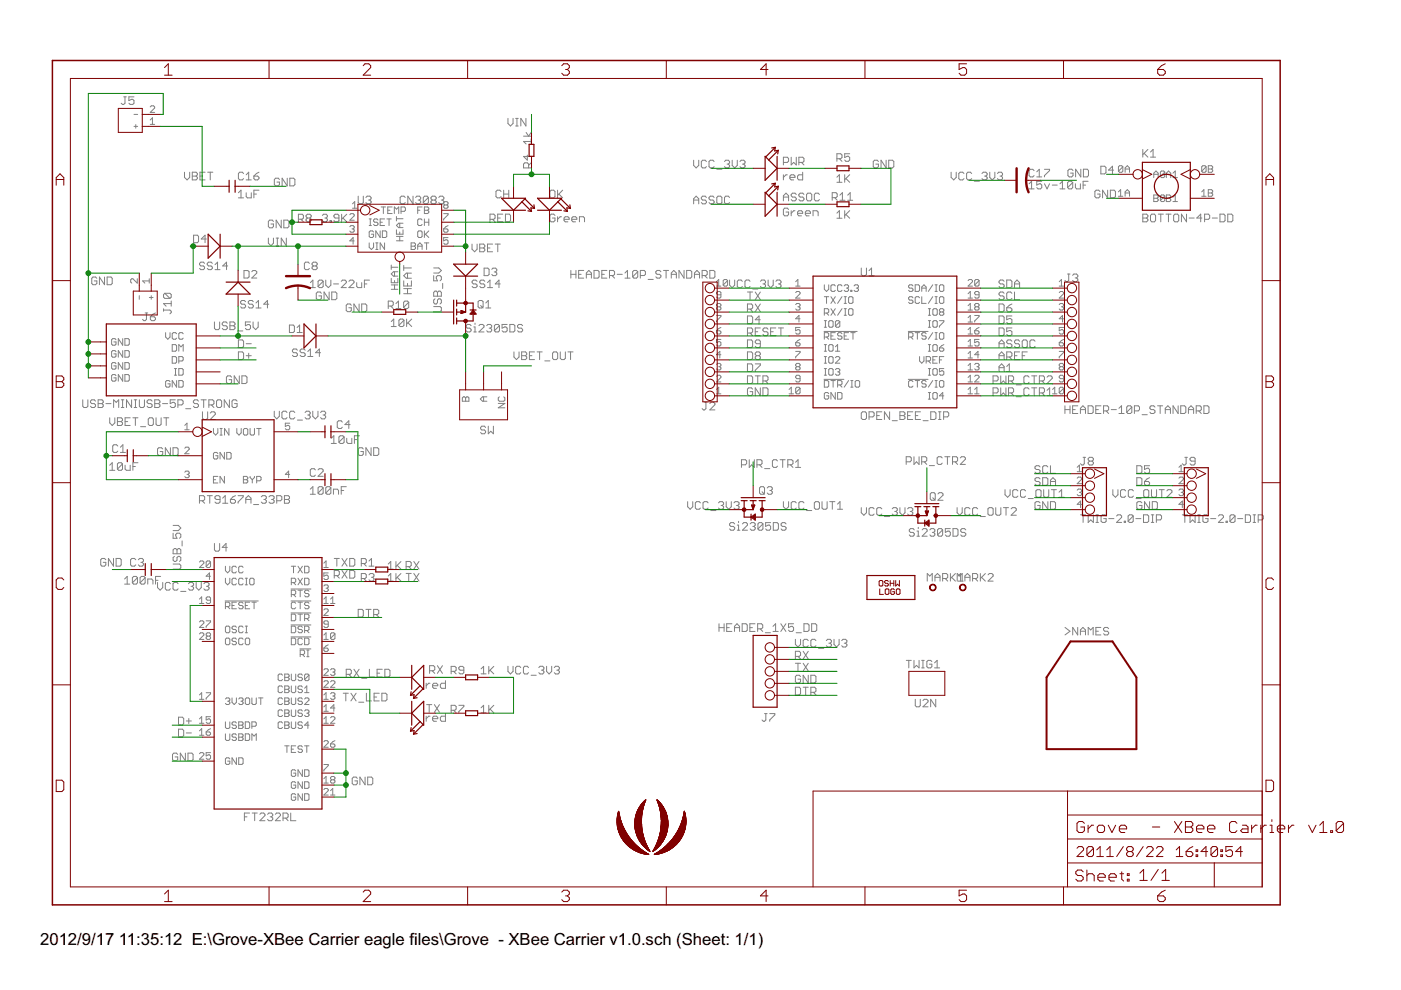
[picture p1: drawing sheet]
<svg xmlns="http://www.w3.org/2000/svg" width="297mm" height="210mm" viewBox="0 0 297 210" stroke-linecap="round" stroke-linejoin="round" font-family="sans-serif">
<defs><g id="words">
<g font-size="4">
<text x="8.5" y="200.4">2012/9/17</text>
<text x="25.2" y="200.4">11:35:12 E:\Grove-XBee Carrier eagle files\Grove - XBee Carrier v1.0.sch (Sheet: 1/1)</text>
</g>
</g></defs>
<g fill="none" stroke="#808080" stroke-width=".21">
<path d="M26.2 20.5h.6M26.5 20.5v1.4l-.3 .2h-.2l-.3-.2M28.4 24.3h.8M28.4 26.8h.8M28.4 20.5h-1.1v.8l.9-.2 .2 .2v.6l-.2 .2h-.6l-.3-.2M28.8 26.4v.8M31.9 22.7l.2-.3h.5l.2 .3v.2l-.9 .9h.9M31.9 25.4l.4-.4v1.4M31.9 26.4h.9M39.1 36.5v1.1l.6 .5 .5-.5v-1.1M40.8 36.5h.8l.2 .3v.3l-.2 .2 .2 .3v.3l-.2 .2h-.8zM40.8 37.3h.8"/>
<path d="M42.4 37.3h.5M43.5 36.5h-1.1v1.6h1.1M44 36.5h1.1M44.6 36.5v1.6M51.6 36.8l-.2-.3h-.6l-.3 .3v1.1l.3 .2h.6l.2-.2M52.2 38.1h1.1M52.2 37.1l.5-.6v1.6M53.8 37.3h.8l.3 .3v.3l-.3 .2h-.5l-.3-.2zM54.9 36.5l-1.1 .8M59.2 38.1l-.2-.3h-.6l-.2 .3v1l.2 .3h.6l.2-.3v-.5h-.5M60.9 37.8v1.6l-1.1-1.6v1.6M61.4 37.8h.9l.2 .3v1l-.2 .3h-.9z"/>
<path d="M107.7 25.1v1.1l.5 .5 .6-.5v-1.1M109.3 26.7h.6M109.3 25.1h.6M109.6 25.1v1.6M111 28.9h1.6M111.5 25.1v1.6l-1.1-1.6v1.6M111.5 28.1l.6 .8 .5-.8M111.8 32.9v1.1l-.8-.8h1.6M112.1 35.6v-.8l-.3-.3h-.5l-.3 .3v.8h1.6M112.6 30h-1.6l.5 .5M112.6 29.4v1.1M112.6 34.5l-.5 .6"/>
<path d="M147.1 34v1.1l.5 .5 .5-.5v-1.1M149.8 34.2l-.3-.2h-.5l-.3 .2v1.1l.3 .3h.5l.3-.3M151.4 34.2l-.2-.2h-.6l-.3 .2v1.1l.3 .3h.6l.2-.3M152 35.9h1.1M153.6 34.2l.3-.2h.5l.3 .2v.3l-.3 .3M154.2 34.8h.2M154.4 34.8l.3 .3v.2l-.3 .3h-.5l-.3-.3M155.2 34v1.1l.6 .5 .5-.5v-1.1M156.9 34.2l.2-.2h.6l.3 .2v.3l-.3 .3M157.4 34.8h.3M157.7 34.8l.3 .3v.2l-.3 .3h-.6l-.2-.3M166.1 34.4h.8l.3-.2v-.6l-.3-.3h-.8v1.7"/>
<path d="M166.1 37.1v1M166.9 37.1h-.3l-.5 .5M167.5 37.6h1.1v-.3l-.3-.2h-.6l-.2 .2v.6l.2 .2h.6M167.7 33.3v1.7l.6-.6 .5 .6v-1.7M169.4 34.4h.8l.3-.2v-.6l-.3-.3h-.8v1.7M169.9 34.4l.6 .6M170.2 36.5v1.6h-.8l-.3-.2v-.6l.3-.2h.8M177.4 37.6l.6-.6v1.7M177.4 38.7h1.1M177.4 33.7h.8l.3-.3v-.5l-.3-.3h-.8v1.6M178 33.7l.5 .5M179.1 37v1.7"/>
<path d="M179.3 37.8l.8 .9M180.1 32.6h-1v.8l.5-.3h.3l.2 .3v.5l-.2 .3h-.6l-.2-.3M180.1 37l-1 1.1M186.2 34.2l-.2-.2h-.6l-.3 .2v1.1l.3 .3h.6l.2-.3v-.5h-.5M187.9 34v1.6l-1.1-1.6v1.6M188.4 34h.8l.3 .2v1.1l-.3 .3h-.8zM201.7 36.5v1.1l.5 .5 .5-.5v-1.1M204.4 36.8l-.3-.3h-.5l-.3 .3v1.1l.3 .2h.5l.3-.2M206 36.8l-.3-.3h-.5l-.3 .3v1.1l.3 .2h.5l.3-.2M206.6 38.4h1M208.2 36.8l.3-.3h.5l.3 .3v.3l-.3 .2M208.7 37.3h.3"/>
<path d="M209 37.3l.3 .3v.3l-.3 .2h-.5l-.3-.2M209.8 36.5v1.1l.6 .5 .5-.5v-1.1M211.5 36.8l.3-.3h.5l.3 .3v.3l-.3 .2M212 37.3h.3M212.3 37.3l.3 .3v.3l-.3 .2h-.5l-.3-.2M218.2 39l.5-.6v1.6M219.2 36.2l-.2-.3h-.6l-.2 .3v1l.2 .3h.6l.2-.3M219.8 37.5h1.1M219.8 36.4l.5-.5v1.6M220.9 38.4h-1.1v.8l.5-.2h.3l.3 .2v.6l-.3 .2h-.5l-.3-.2M221.4 39l.6 1 .5-1M221.4 35.9h1.1v.3l-1.1 1v.3"/>
<path d="M223.1 39.2h1.1M224.7 39l.6-.6v1.6M227.4 38.7v1.1l-.2 .2h-.6l-.2-.2M227.4 38.7l-.2-.3h-.6l-.2 .3v1.1M227.4 38.7l-1 1.1M227.5 36.2l-.3-.3h-.5l-.3 .3v1l.3 .3h.5l.3-.3v-.5h-.5M228 39v.8l.3 .2h.8v-1M229.2 35.9v1.6l-1.2-1.6v1.6M229.6 39.2h.6M229.7 35.9h.8l.3 .3v1l-.3 .3h-.8zM230.7 38.4h-1.1v1.6M233.4 35.2h.8l.3 .3v1.1l-.3 .3h-.8z"/>
<path d="M236.1 36.1h-1.1l.9-.9v1.7M238.1 35.4v.9l-.3 .2h-.4l-.3-.2M238.1 35.4l-.3-.3h-.4l-.3 .3v.9M238.1 35.4l-1 .9M238.5 36.5v-.9l.5-.5 .5 .5v.9M238.5 35.8h1M242.3 31.7v1.6M242.6 32.5l.8 .8M243.4 31.7l-1.1 1.1M243.9 33.3h1.1M243.9 32.2l.6-.5v1.6M244.6 37.7v-1l.5-.4 .5 .4v1"/>
<path d="M244.6 37h1M247 36.5v.9l-.3 .3h-.4l-.3-.3M247 36.5l-.3-.2h-.4l-.3 .2v.9M247 36.5l-1 .9M247.3 37h.9M247.3 37.7v-1l.5-.4 .4 .4v1M248.7 37.7h.9M248.7 36.7l.5-.4v1.4M255.7 35.4v.9l-.2 .2h-.5l-.2-.2M255.7 35.4l-.2-.3h-.5l-.2 .3v.9M255.7 35.4l-.9 .9M256.2 35.1h.7l.2 .3-.2 .4 .2 .5-.2 .2h-.7z"/>
<path d="M256.2 35.8h.7M20.5 59l-.2-.3h-.6l-.2 .3v1.1l.2 .3h.6l.2-.3v-.5h-.5M22.2 58.7v1.7l-1.1-1.7v1.7M22.7 58.7h.8l.3 .3v1.1l-.3 .3h-.8zM29.1 59.1v.9l-.9-.9-.5 .2v.5l.2 .2M31.6 59.6h-1.4l.5 .4M31.6 59.1v.9M41 49.9h.8l.3 .2v1.1l-.3 .3h-.8zM43.4 55.8l-.3-.2h-.5l-.3 .2v.3l.3 .3h.5l.3 .2v.3l-.3 .3h-.5l-.3-.3M43.8 50.7h-1.1l.8-.8v1.6M45 55.8l-.3-.2h-.5l-.3 .2v.3l.3 .3h.5l.3 .2v.3l-.3 .3h-.5l-.3-.3M45.6 57.2h1.1"/>
<path d="M45.6 56.1l.5-.5v1.6M48.3 56.4h-1.1l.8-.8v1.6M50.5 40.9l.6-.6v1.7M50.5 42h1.1M51.7 57.4h.8l.3 .2v1.1l-.3 .2h-.8zM52.2 40.9v.8l.3 .3h.8v-1.1M53.4 57.6l.2-.2h.6l.2 .2v.3l-1 1h1M53.8 41.1h.6M54.9 40.3h-1.1v1.7M56.9 50.5v1.1l.5 .5 .6-.5v-1.1M58 46.9l-.3-.2h-.5l-.3 .2v1.1l.3 .3h.5l.3-.3v-.5h-.6M58.5 52.1h.6"/>
<path d="M58.5 50.5h.6M58.8 50.5v1.6M59.6 46.7v1.6l-1.1-1.6v1.6M60.2 46.7h.8l.3 .2v1.1l-.3 .3h-.8zM60.7 50.5v1.6l-1.1-1.6v1.6M63.3 46.5h.8l.2-.3v-.5l-.2-.3h-.8v1.6M63.8 46.5l.5 .5M65.2 46.2l-.3-.2v-.3l.3-.3h.5l.3 .3v.3l-.3 .2M65.2 46.2h.5M65.2 46.2l-.3 .3v.3l.3 .2h.5l.3-.2v-.3l-.3-.3M65.6 55.8l-.3-.2h-.5l-.3 .2v1.1l.3 .3h.5l.3-.3M65.8 59.9l.5-.5v1.6"/>
<path d="M66.4 56.4l-.2-.3v-.3l.2-.2h.6l.2 .2v.3l-.2 .3M66.4 56.4h.6M66.4 56.4l-.2 .2v.3l.2 .3h.6l.2-.3v-.3l-.2-.2M68.3 45.7l.3-.3h.6l.2 .3v.3l-.2 .2M68.5 59.6v1.1l-.3 .3h-.5l-.3-.3M68.5 59.6l-.3-.2h-.5l-.3 .2v1.1M68.5 59.6l-1.1 1.1M68.9 46.2h.3M69.1 59.4v1.1l.5 .5 .5-.5v-1.1M69.2 46.2l.2 .3v.3l-.2 .2h-.6l-.3-.2M70 46.8h.3v.2h-.3zM71.9 46.2h-.8l-.3-.2v-.3l.3-.3h.5l.3 .3v1.1l-.3 .2h-.5l-.3-.2"/>
<path d="M72.3 59.6l.3-.2h.6l.2 .2v.3l-1.1 1.1h1.1M72.4 45.4v1.6M72.7 46.2l.8 .8M73.5 45.4l-1.1 1.1M74 59.6l.3-.2h.5l.3 .2v.3l-1.1 1.1h1.1M74.2 48.1l.2-.3h.5l.2 .3-.2 .4M74.2 45.5l.2-.2h.5l.2 .2v.3l-.9 .9h.9M74.6 48.5h.3M74.7 44.2h1M74.7 43.2l.5-.4v1.4M74.9 48.5l.2 .3-.2 .4h-.5l-.2-.2M75.1 51.1h-.9l.7-.7v1.4"/>
<path d="M75.6 59.9v.8l.3 .3h.8v-1.1M75.9 41.6v1.3l.3 .3h.6l.2-.3v-1.3M77.6 41.9l.3-.3h.5l.3 .3v.2l-.3 .3M78.1 42.4h.3M78.3 51.5v.9l.4 .5 .5-.5v-.9M78.3 47.8h.4M78.3 46.4h.4M78.3 59.4h-1v1.6M78.4 42.4l.3 .3v.2l-.3 .3h-.5l-.3-.3M78.5 46.4v1.4M79.2 49.2l-.2-.2h-.5l-.2 .2v.9l.2 .3h.5l.2-.3v-.4h-.5M79.7 52.9h.4"/>
<path d="M79.7 51.5h.4M79.9 51.5v1.4M80.1 46.7l-.2-.3h-.5l-.2 .3 .2 .4h.5l.2 .2-.2 .5h-.5l-.2-.2M80.6 47.1h.5M80.6 49v1.4l-.9-1.4v1.4M80.8 43.9h.9M81.1 49h.7l.2 .2v.9l-.2 .3h-.7zM81.3 43.9v1.4M81.5 46.4h-.9v1.4h.9M81.5 51.5v1.4l-.9-1.4v1.4M82 46.4h1M82.2 44.6h.5"/>
<path d="M82.5 46.4v1.4M83 56.2v.9M83 59v.9h1.3v-.9M83 56.7h1.3M83.1 43.9h-.9v1.4h.9M83.6 45.3v-1.4l.5 .4 .4-.4v1.4M83.7 57.6v.9M83.7 59.5v.4M84.1 48.7v1h1.3v-1M84.1 51.1h1.3M84.1 50.1h1.3M84.1 45.9v.9"/>
<path d="M84.1 46.4h1.3M84.3 57.6h-.9l-.4 .5 .4 .4h.9M84.8 47.3v1M84.8 49.2v.5M84.8 50.1v1M85 44.8h.7l.3-.2v-.5l-.3-.2h-.7v1.4M85.4 47.3h-.9l-.4 .5 .4 .5h.9M85.6 56.3v1.1M85.6 59.5v1.1h1.6v-1.1M85.6 56.8h1.6M85.9 41.9l-.3-.3h-.5l-.3 .3v1l.3 .3h.5l.3-.3M86.4 57.9v1.1"/>
<path d="M87.2 51.5h.7l.2 .2-.2 .5 .2 .5-.2 .2h-.7zM87.2 52.2h.7M87.2 57.9h-1.1l-.5 .6 .5 .5h1.1M87.6 41.6v1.6l-1.1-1.6v1.6M88.1 41.9l.3-.3h.5l.3 .3v.2l-.3 .3M88.6 44.6h.4M88.6 52.2h.9M88.6 52.9v-.9l.4-.5 .5 .5v.9M88.6 42.4h.3M88.8 49h.5l.2 .2v.9l-.2 .3h-.5l-.2-.3v-.9zM88.9 42.4l.3 .3v.2l-.3 .3h-.5l-.3-.3M89.5 46.7l-.2-.3h-.5l-.2 .3v.9l.2 .2h.5l.2-.2"/>
<path d="M89.5 43.9h-.9v1.4M90 43.9h.7l.2 .2-.2 .5 .2 .4-.2 .3h-.7zM90 44.6h.7M90 47.1h.9M90 51.5h.9M90 46.4v1.4M90 49v1.4M90.2 49.7l.7 .7M90.4 51.5v1.4M90.8 41.9l-.2-.3h-.6l-.3 .3v1M90.8 41.9v1l-.2 .3h-.6l-.3-.3M90.8 41.9l-1.1 1"/>
<path d="M90.9 49l-.9 .9M90.9 46.4v1.4M91.7 42.4l-.3-.3v-.2l.3-.3h.5l.3 .3v.2l-.3 .3M91.7 42.4l-.3 .3v.2l.3 .3h.5l.3-.3v-.2l-.3-.3M91.7 42.4h.5M91.9 58.4v1.1h.9l-.3-.5v-.3l.3-.3h.5l.3 .3v.6l-.3 .2M91.9 56.8h1.1l.6 .6-.6 .5h-1.1M93 41.9l.3-.3h.5l.3 .3v.2l-.3 .3M93 42.9l.3 .3h.5l.5-.4h.5l.2 .2-.2 .5M93.6 42.4h.2M93.8 42.4l.3 .3v.5l.2 .3M94.1 45.3h.9v.2l-.9 1v.2"/>
<path d="M94.1 48.5h.7l.2 .5-.2 .2h-.5l-.2-.2zM94.3 43.5l-.2 .2 .2 .5h.5l.2-.3-.2-.4M94.3 43.5h.5M95 50.4h-.9v.7l.7-.3 .2 .3v.4l-.2 .3h-.5l-.2-.3M95 47.8l-.9 .7M100.1 51.8v1l.5 .6 .6-.6v-1M101.2 59.6l-.3-.2h-.5l-.3 .2v.3l.3 .3h.5l.3 .3v.2l-.3 .3h-.5l-.3-.3M101.7 51.8h.8l.3 .2v.3l-.3 .3 .3 .2v.3l-.3 .3h-.8zM101.7 52.6h.8M102.6 56.9h.8l.3 .2v1.1l-.3 .2h-.8zM102.8 59.6l-.3-.2h-.5l-.3 .2v.3l.3 .3h.5l.3 .3v.2l-.3 .3h-.5l-.3-.3M103.4 59.9l.5-.5v1.6"/>
<path d="M103.4 52.6h.5M103.9 46.5h.8l.3-.3v-.5l-.3-.3h-.8v1.6M104.3 57.1l.2-.2h.6l.2 .2v.3l-.2 .3M104.4 46.5l.6 .5M104.4 51.8h-1v1.6h1M104.8 57.7h.3M105 51.8h1.1M105.1 57.7l.2 .2v.3l-.2 .2h-.6l-.2-.2M105.5 46.2h.6M105.5 51.8v1.6M106.2 40.6l-.2-.3h-.6l-.2 .3v1.1l.2 .3h.6l.2-.3M106.6 45.4h-1.1v1.6h1.1"/>
<path d="M106.8 41.1h1.1M106.8 40.3v1.7M107.2 45.4h.8l.2 .3v1.1l-.2 .2h-.8zM107.9 40.3v1.7M116.6 40.6l.3-.3h.5l.3 .3v1.1l-.3 .3h-.5l-.3-.3zM117.7 45.7l-.3-.3h-.5l-.3 .3v1.1l.3 .2h.5l.3-.2v-.6h-.6M118.2 40.3v1.7M118.2 46v1M118.5 41.1l.8 .9M119 46h-.2l-.6 .5M119.3 40.3l-1.1 1.1M119.6 46.5h1.1v-.3l-.3-.2h-.6l-.2 .2v.6l.2 .2h.6"/>
<path d="M121 57.3v1.7M121 58.2h1.1M121.2 46.5h1.1v-.3l-.3-.2h-.5l-.3 .2v.6l.3 .2h.5M122.1 57.3v1.7M122.7 58.2h.5M122.9 47v-1h.8l.2 .2v.8M123.8 57.3h-1.1v1.7h1.1M124.3 58.2h1.1M124.3 59v-1.1l.5-.6 .6 .6v1.1M125.9 57.3h.9l.2 .3v1.1l-.2 .3h-.9zM127.6 58.2h.5M128.7 57.3h-1.1v1.7h1.1"/>
<path d="M129.2 58.4h.8l.3-.2v-.6l-.3-.3h-.8v1.7M129.8 58.4l.5 .6M130.9 58.2h1M132.5 59h1.1M132.5 57.9l.5-.6v1.7M135.2 57.6l-.3-.3h-.5l-.3 .3v1.1M135.2 57.6l-1.1 1.1M135.2 57.6v1.1l-.3 .3h-.5l-.3-.3M135.8 58.4h.8l.2-.2v-.6l-.2-.3h-.8v1.7M137.4 59.2h1.1M140.1 57.6l-.3-.3h-.5l-.3 .3v.3l.3 .3h.5l.3 .2v.3l-.3 .3h-.5l-.3-.3M140.7 57.3h1.1"/>
<path d="M141.2 57.3v1.7M142.3 58.2h1.1M142.3 59v-1.1l.6-.6 .5 .6v1.1M145 57.3v1.7l-1-1.7v1.7M145.6 57.3h.8l.3 .3v1.1l-.3 .3h-.8zM147.1 42.4h1M147.1 43.2v-1.1l.5-.5 .5 .5v1.1M147.2 58.2h1.1M147.2 59v-1.1l.6-.6 .5 .6v1.1M148.9 58.4h.8l.2-.2v-.6l-.2-.3h-.8v1.7M149.4 58.4l.5 .6M149.8 41.9l-.3-.3h-.5l-.3 .3v.2l.3 .3h.5l.3 .3v.2l-.3 .3h-.5l-.3-.3"/>
<path d="M150.5 57.3h.8l.3 .3v1.1l-.3 .3h-.8zM151.4 41.9l-.2-.3h-.6l-.3 .3v.2l.3 .3h.6l.2 .3v.2l-.2 .3h-.6l-.3-.3M151.9 59.7l.5-.4v1.4M152.2 41.6h.6l.3 .3v1l-.3 .3h-.6l-.2-.3v-1zM154.3 59.5v.9l-.3 .3h-.4l-.3-.3M154.3 59.5l-.3-.2h-.4l-.3 .2v.9M154.3 59.5l-1 .9M154.7 59.4v1.1l.5 .5 .6-.5v-1.1M154.7 41.9l-.3-.3h-.5l-.3 .3v1l.3 .3h.5l.3-.3M157.4 59.6l-.3-.2h-.5l-.3 .2v1.1l.3 .3h.5l.3-.3M159 59.6l-.2-.2h-.6l-.3 .2v1.1l.3 .3h.6l.2-.3M161.2 59.6l.3-.2h.5l.3 .2v.3l-.3 .3"/>
<path d="M162.9 59.4v1.1l.5 .5 .5-.5v-1.1M164.5 59.6l.3-.2h.5l.3 .2v.3l-.3 .3M166.1 42.6v-1.1l.5-.5 .6 .5v1.1M166.1 41.8h1.1M167.2 44.4l-.3-.3h-.5l-.3 .3v1.1l.3 .3h.5l.3-.3v-.5h-.6M167.7 44.7v1.1M168.6 44.7h-.3l-.6 .5M168.7 59.7l.5-.4v1.4M168.8 41.2l-.2-.2h-.6l-.3 .2v.3l.3 .3h.6l.2 .3v.2l-.2 .3h-.6l-.3-.3M169.1 45.2h1.1v-.2l-.3-.3h-.5l-.3 .3v.5l.3 .3h.5M170.5 41.2l-.3-.2h-.5l-.3 .2v.3l.3 .3h.5l.3 .3v.2l-.3 .3h-.5l-.3-.3M170.8 45.2h1v-.2l-.2-.3h-.6l-.2 .3v.5l.2 .3h.6"/>
<path d="M171 41.2l.3-.2h.5l.3 .2v1.1l-.3 .3h-.5l-.3-.3zM172.4 45.8v-1.1h.8l.3 .3v.8M173.7 41.2l-.2-.2h-.6l-.2 .2v1.1l.2 .3h.6l.2-.3M176.4 41.9h.8l.3-.2v-.6l-.3-.2h-.8v1.6M177 41.9l.5 .6M177.4 45.2l.6-.5v1.6M177.4 46.3h1.1M178.1 41.4l.5-.5v1.6M178.1 42.5h1.1M179.1 44.7v1.6M179.3 45.5l.8 .8M179.7 42.5h1.1"/>
<path d="M179.7 41.4l.6-.5v1.6M180.1 44.7l-1 1M182.6 56.8v1.4l.3 .3h.5l.3-.3v-1.4M184.3 58.5h1M184.3 57.4l.5-.6v1.7M205.3 59.5l.2-.2h.5l.2 .2v.2l-.9 1h.9M207.6 59.5v.9l-.3 .3h-.4l-.2-.3M207.6 59.5l-.3-.2h-.4l-.2 .2v.9M207.6 59.5l-.9 .9M212.9 59.6l-.3-.2h-.5l-.3 .2v.3l.3 .3h.5l.3 .3v.2l-.3 .3h-.5l-.3-.3M213.4 59.4h.9l.2 .2v1.1l-.2 .3h-.9zM218.2 40h1"/>
<path d="M224.6 59.7l.4-.4v1.4M224.7 40h1.1M226.3 58.1h.6M226.6 58.1v1.4l-.3 .2h-.2l-.3-.2M227.4 58.4l.3-.3h.5l.3 .3v.3l-.3 .2M228 58.9h.2M228.2 58.9l.3 .3v.3l-.3 .2h-.5l-.3-.2M233.2 40.6l-.3-.3h-.5l-.3 .3v1.1l.3 .3h.5l.3-.3v-.6h-.5M234.8 40.3v1.7l-1-1.7v1.7M235.4 40.3h.8l.3 .3v1.1l-.3 .3h-.8zM237.1 41.6h1M237.1 40.7l.5-.5v1.4"/>
<path d="M238.5 41.6v-.9l.5-.5 .5 .5v.9M238.5 40.9h1M242.3 45.4h.8l.3 .3v.3l-.3 .2 .3 .3v.3l-.3 .2h-.8zM242.3 46.2h.8M244.2 45.4h.6l.2 .3v1.1l-.2 .2h-.6l-.3-.2v-1.1zM244.6 41.3h.7l.3 .3-.3 .4 .3 .5-.3 .2h-.7zM244.6 42h.7M245.6 45.4h1.1M246.1 45.4v1.6M247 41.6l-.3-.3h-.4l-.3 .3v.9M247 41.6v.9l-.3 .2h-.4l-.3-.2M247 41.6l-1 .9"/>
<path d="M247.2 45.4h1.1M247.3 41.3h.7l.2 .3-.2 .4 .2 .5-.2 .2h-.7zM247.3 42h.7M247.7 45.4v1.6M248.7 41.8l.5-.5v1.4M248.7 42.7h.9M248.8 45.7l.3-.3h.6l.2 .3v1.1l-.2 .2h-.6l-.3-.2zM251.6 45.4v1.6l-1.1-1.6v1.6M252.1 46.2h1.1M254.8 41.6h.9M254.8 40.7l.4-.5v1.4M254.8 46.2h-1.1l.9-.8v1.6"/>
<path d="M255.4 46.5h.8l.3-.3v-.5l-.3-.3h-.8v1.6M256.2 40.2h.7l.2 .2-.2 .5 .2 .5-.2 .2h-.7zM256.2 40.9h.7M257 46.2h1.1M258.7 45.4h.8l.2 .3v1.1l-.2 .2h-.8zM260.3 45.4h.8l.3 .3v1.1l-.3 .2h-.8zM24.6 77.1l-.2-.2h-.5l-.2 .2v.9l.2 .3h.5l.2-.3v-.4h-.5M24.6 72l-.2-.2h-.5l-.2 .2v1l.2 .2h.5l.2-.2v-.5h-.5M24.6 74.6l-.2-.3h-.5l-.2 .3v.9l.2 .2h.5l.2-.2v-.5h-.5M24.6 79.7l-.2-.3h-.5l-.2 .3v.9l.2 .2h.5l.2-.2v-.5h-.5M26 71.8v1.4l-.9-1.4v1.4M26 74.3v1.4l-.9-1.4v1.4"/>
<path d="M26 76.9v1.4l-.9-1.4v1.4M26 79.4v1.4l-.9-1.4v1.4M26.5 71.8h.7l.2 .2v1l-.2 .2h-.7zM26.5 74.3h.7l.2 .3v.9l-.2 .2h-.7zM26.5 76.9h.7l.2 .2v.9l-.2 .3h-.7zM26.5 79.4h.7l.2 .3v.9l-.2 .2h-.7zM29.5 62.7v.8M30.8 66.4h.5M31.1 66.4v1.3l-.3 .3h-.3l-.3-.3M31.7 63.1h.7M31.9 67.2h.8l.3 .2v.3l-.3 .3h-.5l-.3-.3zM32.1 62.7v.8"/>
<path d="M33 66.4l-.6 .2-.5 .6M34.7 65.7h1.3l.3 .3v.3l-.3 .2M34.7 65.5v.5M34.9 62.2h1.1l.3 .3v.5l-.3 .3M34.9 62.2l-.2 .3v.5l.2 .3h1.1M34.9 62.2l1.1 1.1M35.1 70.5v1l.5 .4 .4-.4v-1M36.3 64.4h-1.6l.5 .5M36.3 63.8v1.1M36.5 75.6h.7l.2 .2v1l-.2 .2h-.7zM36.5 73.1h.7l.2 .2v.9l-.2 .3h-.7zM37 79.5h.4"/>
<path d="M37 78.1h.4M37.2 78.1v1.4M37.4 70.8l-.2-.3h-.5l-.2 .3v.9l.2 .2h.5l.2-.2M37.9 76.5h.7l.2-.2v-.5l-.2-.2h-.7v1.4M37.9 74.5v-1.4l.5 .4 .4-.4v1.4M37.9 78.1h.7l.2 .3v.9l-.2 .2h-.7zM38.8 70.8l-.2-.3h-.5l-.2 .3v.9l.2 .2h.5l.2-.2M45.5 68.3v1.3l.2 .3h.6l.3-.3v-1.3M48.2 68.5l-.3-.2h-.5l-.3 .2v.3l.3 .3h.5l.3 .2v.3l-.3 .3h-.5l-.3-.3M48.7 68.3h.9l.2 .2v.3l-.2 .3 .2 .2v.3l-.2 .3h-.9zM48.7 69.1h.9M49.1 80l-.3-.3h-.5l-.3 .3v1l.3 .3h.5l.3-.3v-.5h-.5"/>
<path d="M50.4 70.2h1.1M50.5 72.1h.9l.2 .2v1.1l-.2 .3h-.9zM50.5 74.6h.9l.2 .3v1.1l-.2 .2h-.9zM50.7 79.7v1.6l-1-1.6v1.6M51.3 79.7h.8l.3 .3v1l-.3 .3h-.8zM52.1 64l-.3-.3h-.5l-.3 .3v.2l.3 .3h.5l.3 .3v.2l-.3 .3h-.5l-.3-.3M52.2 72.9h1.1M52.2 75.4h1.1M52.7 74.9v1.1M53.1 68.3h-1.1v.8l.8-.3 .3 .3v.5l-.3 .3h-.5l-.3-.3M53.7 68.3v1l.5 .6 .5-.6v-1M53.7 64l-.3-.3h-.5l-.3 .3v.2l.3 .3h.5l.3 .3v.2l-.3 .3h-.5l-.3-.3"/>
<path d="M54.3 65.3h1.1M54.3 64.2l.5-.5v1.6M57 64.5h-1.1l.8-.8v1.6M61.4 68.9h.8l.2 .3v1.1l-.2 .2h-.8zM63 70.5h1.1M63 69.4l.5-.5v1.6M63.1 74.3l-.3-.3h-.5l-.3 .3v.2l.3 .3h.5l.3 .3v.2l-.3 .3h-.5l-.3-.3M64.7 74.3l-.3-.3h-.5l-.3 .3v.2l.3 .3h.5l.3 .3v.2l-.3 .3h-.5l-.3-.3M65.3 75.6h1M65.3 74.5l.5-.5v1.6M65.8 61h1.1M68 74.8h-1.1l.8-.8v1.6"/>
<path d="M68.1 62.2l-.2-.3h-.6l-.2 .3v1.1l.2 .2h.6l.2-.2v-.6h-.5M69.8 61.9v1.6l-1.1-1.6v1.6M70.3 61.9h.8l.3 .3v1.1l-.3 .2h-.8zM70.7 60.2h1.1M74.5 64.7l-.3-.2h-.5l-.3 .2v1.1l.3 .3h.5l.3-.3v-.5h-.5M76.1 64.5v1.6l-1.1-1.6v1.6M76.7 64.5h.8l.3 .2v1.1l-.3 .3h-.8zM77.3 60.2h.5M82.3 64.9h.8l.3-.3v-.5l-.3-.3h-.8v1.6M82.8 64.9l.6 .5M83 68.2l.5-.6v1.6M83 69.2h1"/>
<path d="M83 61.3h1.3M83 60.4h1.3M83.7 60.4v.9M83.9 64.4l.6-.6v1.6M83.9 65.4h1.1M85.6 62.3h1.6M85.6 61.2h1.6M85.6 67.9v1.1l-.2 .2h-.5l-.3-.2M85.6 67.9l-.2-.3h-.5l-.3 .3v1.1M85.6 67.9l-1 1.1M86.2 67.6v1.6M86.4 60.1v.5"/>
<path d="M86.4 61.2v1.1M86.5 68.4l.8 .8M86.7 64.1l-.3-.3h-.5l-.3 .3v1.1M86.7 64.1v1.1l-.3 .2h-.5l-.3-.2M86.7 64.1l-1.1 1.1M87.3 67.6l-1.1 1.1M91.9 65h1.4l.3 .3v.5l-.3 .3h-1.4M91.9 62l.3-.3h.3l.3 .3 .2-.3h.3l.3 .3v.8h-1.7zM92.2 63.4l-.3 .2v.6l.3 .3h.3l.3-.3v-.6l.2-.2h.3l.3 .2v.6l-.3 .3M92.8 62v.8M93.9 60.1v1.1M99.9 69l-.3-.2h-.5l-.3 .2v.3l.3 .3h.5l.3 .2v.3l-.3 .3h-.5l-.3-.3"/>
<path d="M100.5 70.4h.5M100.5 69.3h.2v1.1M100.7 68.5v.3M101.5 69l.3-.2h.5l.3 .2v.3l-1.1 1.1h1.1M101.6 63.7h.6l.2 .3v1l-.2 .3h-.6l-.2-.3v-1zM101.9 64.8l.5 .5M103 65.3h1.1M103 64.2l.5-.5v1.6M103.2 69l.2-.2h.6l.2 .2v.3l-.2 .3M103.4 61h1M103.7 69.6h.3M104 69.6l.2 .2v.3l-.2 .3h-.6l-.2-.3"/>
<path d="M105.9 69l-.3-.2h-.5l-.3 .2v1.1M105.9 69v1.1l-.3 .3h-.5l-.3-.3M105.9 69l-1.1 1.1M106.1 60.2h-1.1l.8-.8v1.6M107.5 68.8h-1.1v.8l.6-.3h.3l.2 .3v.5l-.2 .3h-.6l-.3-.3M108.1 68.8h.8l.3 .2v1.1l-.3 .3h-.8zM109 74.6v1.1l.5 .5 .5-.5v-1.1M110.6 74.6h.8l.3 .3v.3l-.3 .2 .3 .3v.3l-.3 .2h-.8zM110.6 75.4h.8M110.8 69l-.3-.2h-.5l-.3 .2v.3l.3 .3h.5l.3 .2v.3l-.3 .3h-.5l-.3-.3M112.2 75.4h.6M113.3 74.6h-1.1v1.6h1.1"/>
<path d="M113.9 74.6h1.1M114.4 74.6v1.6M115.5 76.5h1.1M117.4 74.6h.6l.2 .3v1.1l-.2 .2h-.6l-.2-.2v-1.1zM118.8 74.6v1.4l.3 .2h.5l.3-.2v-1.4M120.4 74.6h1.1M121 74.6v1.6M151.9 79.8l.2-.2h.5l.2 .2v.2l-.9 1h.9M151.9 70.1h.7l.2 .5-.2 .2h-.5l-.2-.2zM151.9 77.3l.2-.3h.5l.2 .3-.2 .4M151.9 60.7h.9M151.9 66.9h.9v.2l-.9 1v.2"/>
<path d="M152.1 65l-.2 .3 .2 .4h.5l.2-.2-.2-.5M152.1 65l-.2-.2 .2-.5h.5l.2 .3-.2 .4M152.1 65h.5M152.4 77.7h.2M152.6 77.7l.2 .3-.2 .4h-.5l-.2-.2M152.8 62.5h-.7l-.2-.2 .2-.5h.5l.2 .2v1l-.2 .2h-.5l-.2-.2M152.8 72h-.9v.7l.7-.3 .2 .3v.4l-.2 .3h-.5l-.2-.3M152.8 75.2h-.9l.7-.7v1.4M152.8 69.4l-.9 .7M158.5 65.5h.8l.3-.2v-.6l-.3-.2h-.8v1.6M158.5 67h.8l.3 .3v1l-.3 .3h-.8zM158.5 70.6h.8l.3-.3v-.5l-.3-.3h-.8v1.7"/>
<path d="M158.5 72.1h.8l.3 .2v1.1l-.3 .3h-.8zM158.5 74.6h.8l.3 .3v1.1l-.3 .2h-.8zM158.5 77.2h.8l.3 .2v1.1l-.3 .3h-.8zM158.5 79.7h.8l.3 .3v1l-.3 .3h-.8zM158.5 61.9h1.1M159 65.5l.6 .6M159 61.9v1.6M159 70.6l.6 .6M159.6 61.3h1.1M160.1 77.2h1.1v.2l-1.1 1.1v.3M160.1 79.7h1.1M160.1 64.5l1.1 1.6"/>
<path d="M160.1 61.9l1.1 1.6M160.1 70.3h.6M160.4 75.4l-.3-.2v-.3l.3-.3h.5l.3 .3v.3l-.3 .2M160.4 75.4l-.3 .3v.3l.3 .2h.5l.3-.2v-.3l-.3-.3M160.4 75.4h.5M160.7 79.7v1.6M161.2 69.5h-1.1v1.7h1.1M161.2 72.9h-.8l-.3-.3v-.3l.3-.2h.5l.3 .2v1.1l-.3 .3h-.5l-.3-.3M161.2 64.5l-1.1 1.6M161.2 61.9l-1.1 1.6M161.2 67.8h-1.1l.8-.8v1.6M161.8 60.2h.2"/>
<path d="M162 60.2l.3 .3v.2l-.3 .3h-.5l-.3-.3M162.8 69.8l-.2-.3h-.6l-.2 .3v.3l.2 .2h.6l.2 .3v.3l-.2 .3h-.6l-.2-.3M163.4 70.3h.5M164.5 69.5h-1.1v1.7h1.1M165 60.2h.3M165 69.5h1.1M165.3 60.2l.3 .3v.2l-.3 .3h-.5l-.3-.3M165.6 69.5v1.7M168.7 62l.2-.2h.5l.2 .2v.3l-.9 .9h.9M168.7 60.7h.9M168.7 64.6l.2-.3h.5l.2 .3-.2 .4M168.7 72.7h.7l.2 .4-.2 .3h-.5l-.2-.3z"/>
<path d="M168.7 74.5h.9v.2l-.9 1v.2M168.9 77.7l-.2-.2 .2-.5h.5l.2 .3-.2 .4M168.9 77.7l-.2 .3 .2 .4h.5l.2-.2-.2-.5M168.9 77.7h.5M169.2 65h.2M169.4 65l.2 .3-.2 .4h-.5l-.2-.2M169.6 69.4h-.9v.7l.7-.2 .2 .2v.5l-.2 .2h-.5l-.2-.2M169.6 67.6h-.9l.7-.7v1.4M169.6 72l-.9 .7M174.7 70.3h7M174.8 75.6h.4M174.8 79.5h.4"/>
<path d="M174.8 78.1h.4M174.8 77h.4M174.8 74.5h.4M174.8 73.1h.4M174.8 71.5h.7l.2-.3v-.4l-.2-.3h-.7v1.4M174.8 68h.4M174.8 66.4h.7l.2-.3v-.4l-.2-.3h-.7v1.4M174.8 60.4v.9l.4 .5 .5-.5v-.9M174.8 62.9h.9M174.8 69.4h.4M175 68v1.4M175 73.1v1.4"/>
<path d="M175 75.6v1.4M175 78.1v1.4M175.2 62.9v1.4M175.2 66.4l.5 .4M175.2 71.5l.5 .4M175.7 78.4l.2-.3h.5l.2 .3v.9l-.2 .2h-.5l-.2-.2zM175.7 73.3l.2-.2h.5l.2 .2v.9l-.2 .3h-.5l-.2-.3zM175.9 75.6h.5l.2 .2v1l-.2 .2h-.5l-.2-.2v-1zM175.9 68h.5l.2 .2v1l-.2 .2h-.5l-.2-.2v-1zM176.2 62.9l.9 1.4M176.2 65.4l.9 1.4M176.2 71.2h.4"/>
<path d="M177.1 70.5h-.9v1.4h.9M177.1 60.6l-.2-.2h-.5l-.2 .2v1l.2 .2h.5l.2-.2M177.1 62.9l-.9 1.4M177.1 65.4l-.9 1.4M177.1 75.8l.3-.2h.4l.3 .2v.3l-1 .9h1M177.1 78.4l.3-.3h.4l.3 .3-.3 .4M177.1 74.5h1M177.1 73.5l.5-.4v1.4M177.6 78.8h.2M177.8 78.8l.3 .3-.3 .4h-.4l-.3-.2M178.1 68.2l-.3-.2h-.4l-.3 .2v1M178.1 68.2v1l-.3 .2h-.4l-.3-.2"/>
<path d="M178.1 68.2l-1 1M178.5 70.8l-.2-.3h-.5l-.2 .3 .2 .4h.5l.2 .3-.2 .4h-.5l-.2-.2M178.5 60.6l-.2-.2h-.5l-.2 .2v1l.2 .2h.5l.2-.2M178.5 62.9l-.9 1.4M178.5 65.4l-.9 1.4M179 60.6l.2-.2h.5l.2 .2-.2 .5M179 62.9h.5M179 64.3h.5M179 65.4h.5M179 66.8h.5M179 71.2h.5M179.2 62.9v1.4"/>
<path d="M179.2 65.4v1.4M179.5 61.1h.2M179.7 61.1l.2 .2-.2 .5h-.5l-.2-.2M179.9 70.5h-.9v1.4h.9M179.9 65.7l.2-.3h.5l.2 .3v.9l-.2 .2h-.5l-.2-.2zM180.1 62.9h.5l.2 .2v1l-.2 .2h-.5l-.2-.2v-1zM180.4 70.5h.9M180.4 61.6h.2v.2h-.2zM180.8 70.5v1.4M181.1 60.6l.2-.2h.5l.2 .2-.2 .5M181.5 61.1h.3M181.8 61.1l.2 .2-.2 .5h-.5l-.2-.2"/>
<path d="M192.6 70.3h4.2M192.6 71.5h.7l.3-.3v-.4l-.3-.3h-.7v1.4M193.1 71.5l.5 .4M193.6 63.1l-.3-.2h-.4l-.3 .2 .3 .5h.4l.3 .3-.3 .4h-.4l-.3-.2M193.6 60.6l-.3-.2h-.4l-.3 .2 .3 .5h.4l.3 .2-.3 .5h-.4l-.3-.2M194 60.4h.7l.3 .2v1l-.3 .2h-.7zM194 70.5h1M194.5 70.5v1.4M195 63.1l-.3-.2h-.4l-.3 .2v1l.3 .2h.4l.3-.2M195 75.6v.9l.4 .5 .5-.5v-.9M195.4 61.8v-.9l.5-.5 .5 .5v.9M195.4 61.1h1"/>
<path d="M195.4 62.9v1.4h1M196.4 76.5h.7l.2-.2v-.5l-.2-.2h-.7v1.4M196.4 70.8l-.3-.3h-.4l-.3 .5 .3 .2h.4l.3 .5-.3 .2h-.4l-.3-.2M196.8 79.5h.5M196.8 78.1h.5M196.8 74.5h.5M196.8 73.1h.5M196.8 68h.5M196.8 65.4h.5M196.8 66.8h.5M196.8 69.4h.5M196.8 76.5l.5 .5"/>
<path d="M197.1 65.4v1.4M197.1 68v1.4M197.1 73.1v1.4M197.1 78.1v1.4M197.8 70.5l-1 1.4M197.8 62.9l-1 1.4M197.8 60.4l-1 1.4M197.8 76.3h.4M198 68h.5l.2 .2v1l-.2 .2h-.5l-.2-.2v-1zM198 65.4h.5l.2 .3v.9l-.2 .2h-.5l-.2-.2v-.9zM198 73.1h.5l.2 .2v.9l-.2 .3h-.5l-.2-.3v-.9zM198 78.1h.5l.2 .3v.9l-.2 .2h-.5l-.2-.2v-.9z"/>
<path d="M198.2 70.5h.5M198.2 71.9h.5M198.2 60.4h.5M198.2 61.8h.5M198.2 62.9h.5M198.2 64.3h.5M198.5 60.4v1.4M198.5 62.9v1.4M198.5 70.5v1.4M198.7 75.6h-.9v1.4h.9M199.2 73.8h.7l.2 .4-.2 .3h-.5l-.2-.3zM199.2 68h.9v.2l-.9 1v.2"/>
<path d="M199.2 76.3h.4M199.4 70.5h.5l.2 .3v.9l-.2 .2h-.5l-.2-.2v-.9zM199.4 66.1l-.2 .3 .2 .4h.5l.2-.2-.2-.5M199.4 60.4h.5l.2 .2v1l-.2 .2h-.5l-.2-.2v-1zM199.4 62.9h.5l.2 .2v1l-.2 .2h-.5l-.2-.2v-1zM199.4 66.1l-.2-.2 .2-.5h.5l.2 .3-.2 .4M199.4 66.1h.5M200.1 75.6h-.9v1.4M200.1 78.1h-.9v.7l.7-.2 .2 .2v.5l-.2 .2h-.5l-.2-.2M200.1 73.1l-.9 .7M205.3 63.2h.9M205.3 65.7h.9"/>
<path d="M205.3 70.8h.9M205.3 73.4h.9M205.3 78.4h.9M205.3 62.3l.4-.5v1.4M205.3 64.8l.4-.5v1.4M205.3 67.4l.4-.5v1.4M205.3 69.9l.4-.5v1.4M205.3 72.4l.4-.4v1.4M205.3 75l.4-.5v1.4M205.3 77.5l.4-.5v1.4M205.3 75.9h.9M205.3 68.3h.9"/>
<path d="M206.7 79.8l.2-.2h.4l.3 .2v.2l-.9 1h.9M206.7 70.1h.6l.3 .5-.3 .2h-.4l-.2-.2zM206.7 77.3l.2-.3h.4l.3 .3-.3 .4M206.7 66.9h.9v.2l-.9 1v.2M206.9 65l-.2-.2 .2-.5h.4l.3 .3-.3 .4M206.9 65h.4M206.9 65l-.2 .3 .2 .4h.4l.3-.2-.3-.5M207.1 77.7h.2M207.3 77.7l.3 .3-.3 .4h-.4l-.2-.2M207.6 62.5h-.7l-.2-.2 .2-.5h.4l.3 .2v1l-.3 .2h-.4l-.2-.2M207.6 72h-.9v.7l.6-.3 .3 .3v.4l-.3 .3h-.4l-.2-.3M207.6 75.2h-.9l.6-.7v1.4"/>
<path d="M207.6 69.4l-.9 .7M211.8 67h.8l.3 .3v1l-.3 .3h-.8zM211.8 69.5h.8l.3 .3v1.1l-.3 .3h-.8zM211.8 64.5h.8l.3 .2v1.1l-.3 .3h-.8zM211.8 73.7v-1.1l.6-.5 .5 .5v1.1M211.8 76.2v-1l.6-.6 .5 .6v1M211.8 78.8v-1.1l.6-.5 .5 .5v1.1M211.8 72.9h1.1M211.8 78h1.1M211.8 75.4h1.1M212.2 79.7v1.6l.5-.5 .6 .5v-1.6M212.9 62.2l-.3-.3h-.5l-.3 .3v.3l.3 .2h.5l.3 .3v.3l-.3 .2h-.5l-.3-.2"/>
<path d="M213.4 77.7l.6-.5v1.6M213.4 65.3h.9l.2 .2v.3l-.2 .3h-.6l-.3-.3zM213.4 75.7h.9l.2-.3v-.5l-.2-.3h-.9v1.6M213.4 78.8h1.1M214 75.7l.5 .5M214.5 69.5h-1.1v.8l.6-.2h.3l.2 .2v.6l-.2 .3h-.6l-.3-.3M214.5 62.2l-.2-.3h-.6l-.3 .3v1.1l.3 .2h.6l.2-.2M214.5 72.3l-.2-.2h-.6l-.3 .2v.3l.3 .3h.6l.2 .3v.2l-.2 .3h-.6l-.3-.3M214.5 67h-1.1v.8l.6-.3h.3l.2 .3v.5l-.2 .3h-.6l-.3-.3M214.5 64.5l-1.1 .8M215.1 60.2h1.1M215.1 61.9v1.6h1.1"/>
<path d="M215.1 61v-1.1l.5-.5 .6 .5v1.1M215.1 75.4h.5M216.2 72.3l-.3-.2h-.5l-.3 .2v.3l.3 .3h.5l.3 .3v.2l-.3 .3h-.5l-.3-.3M216.2 74.6h-1.1v1.6h1.1M216.7 72.3l.3-.2h.5l.3 .2v1.1l-.3 .3h-.5l-.3-.3zM216.7 75.4h.6M217.8 74.6h-1.1v1.6M218.2 80l-.3-.3h-.5l-.3 .3v1l.3 .3h.5l.3-.3M218.7 79.7h1.1M219.3 79.7v1.6M219.5 72.3l-.3-.2h-.6l-.2 .2v1.1l.2 .3h.6l.3-.3M222 80l.3-.3h.5l.3 .3v.2l-1.1 1.1h1.1"/>
<path d="M224.6 62l.2-.2h.5l.2 .2v.3l-.9 .9h.9M224.6 60.7h.9M224.6 64.6l.2-.3h.5l.2 .3-.2 .4M224.6 72.7h.7l.2 .4-.2 .3h-.5l-.2-.3zM224.6 74.5h.9v.2l-.9 1v.2M224.8 77.7l-.2-.2 .2-.5h.5l.2 .3-.2 .4M224.8 77.7l-.2 .3 .2 .4h.5l.2-.2-.2-.5M224.8 77.7h.5M225 65h.3M225.3 65l.2 .3-.2 .4h-.5l-.2-.2M225.5 67.6h-.9l.7-.7v1.4M225.5 69.4h-.9v.7l.7-.2 .2 .2v.5l-.2 .2h-.5l-.2-.2"/>
<path d="M225.5 72l-.9 .7M17.5 84.8v1.3l.3 .3h.6l.2-.3v-1.3M20.3 85l-.3-.2h-.5l-.3 .2v.3l.3 .3h.5l.3 .3v.2l-.3 .3h-.5l-.3-.3M20.8 84.8h.8l.3 .2v.3l-.3 .3 .3 .3v.2l-.3 .3h-.8zM20.8 85.6h.8M22.5 85.6h1M23.3 88.6v1.1l.5 .5 .5-.5v-1.1M23.3 98.6l.5-.5v1.6M23.3 99.7h1M24.1 86.4v-1.6l.5 .5 .6-.5v1.6M24.9 88.6h.8l.3 .3v.2l-.3 .3 .3 .3v.2l-.3 .3h-.8zM24.9 89.4h.8"/>
<path d="M25 94.6l-.3-.3h-.5l-.3 .3v1.1l.3 .2h.5l.3-.2M25.5 95.9h1.1M25.5 94.8l.6-.5v1.6M25.7 86.4h.6M25.7 84.8h.6M26 98.4v1.1l-.3 .2h-.5l-.3-.2M26 98.4l-.3-.3h-.5l-.3 .3v1.1M26 98.4l-1.1 1.1M26 84.8v1.6M26.5 98.6v.9l.3 .2h.8v-1.1M26.5 89.4h.6M27.6 88.6h-1.1v1.6h1.1"/>
<path d="M27.9 84.8v1.6l-1.1-1.6v1.6M28.2 98.9h.5M28.2 88.6h1.1M28.4 86.4h.6M28.4 84.8h.6M28.7 88.6v1.6M28.7 84.8v1.6M29.3 98.1h-1.1v1.6M29.5 84.8v1.3l.3 .3h.6l.2-.3v-1.3M29.8 90.5h1.1M31.4 88.9l.3-.3h.6l.2 .3v1l-.2 .3h-.6l-.3-.3zM32.3 85l-.3-.2h-.5l-.3 .2v.3l.3 .3h.5l.3 .3v.2l-.3 .3h-.5l-.3-.3"/>
<path d="M32.8 84.8h.8l.3 .2v.3l-.3 .3 .3 .3v.2l-.3 .3h-.8zM32.8 85.6h.8M33.1 88.6v1.3l.2 .3h.6l.3-.3v-1.3M34.5 85.6h1M34.5 95.2l-.3-.3h-.5l-.3 .3v1.1l.3 .3h.5l.3-.3v-.6h-.5M34.7 88.6h1.1M35.2 88.6v1.6M36 80.9l-.2-.2h-.5l-.2 .2v1l.2 .2h.5l.2-.2v-.5h-.4M36.1 94.9v1.7l-1-1.7v1.7M36.7 94.9h.8l.3 .3v1.1l-.3 .3h-.8zM37.2 84.8h-1.1v.8l.8-.3 .3 .3v.5l-.3 .3h-.5l-.3-.3M37.4 80.7v1.4l-.9-1.4v1.4"/>
<path d="M37.7 85.9h.8l.3-.3v-.6l-.3-.2h-.8v1.6M37.9 80.7h.7l.2 .2v1l-.2 .2h-.7zM39.2 95l.2-.2h.5l.2 .2v.3l-.9 .9h.9M39.2 90.2l.4-.5v1.4M39.2 91.1h.9M39.4 86.7h1M42.1 85l-.3-.2h-.5l-.3 .2v.3l.3 .3h.5l.3 .3v.2l-.3 .3h-.5l-.3-.3M42.6 84.8h1.1M42.9 87.3v1.4l.3 .2h.6l.2-.2v-1.4M43.2 84.8v1.6M44.3 85.9h.8l.3-.3v-.6l-.3-.2h-.8v1.6M44.6 87.6l.3-.3h.5l.3 .3v.2l-1.1 1.1h1.1"/>
<path d="M44.8 85.9l.6 .5M45.3 90.8v1l.4 .4 .5-.4v-1M45.9 85l.3-.2h.5l.3 .2v1.1l-.3 .3h-.5l-.3-.3zM46.2 96.2l-.2-.3h-.5l-.2 .3v.9l.2 .2h.5l.2-.2v-.5h-.5M46.7 92.2h.4M46.7 90.8h.4M46.9 90.8v1.4M47.6 95.9v1.4l-.9-1.4v1.4M48.1 95.9h.7l.2 .3v.9l-.2 .2h-.7zM48.5 90.8v1.4l-.9-1.4v1.4M48.6 84.8v1.6l-1.1-1.6v1.6M50.2 90.8v1l.5 .4 .4-.4v-1"/>
<path d="M50.3 85l-.3-.2h-.6l-.2 .2v1.1l.2 .3h.6l.3-.3v-.5h-.6M51.6 91.1l.2-.3h.5l.2 .3v.9l-.2 .2h-.5l-.2-.2zM53 90.8v1.2l.3 .2h.4l.3-.2v-1.2M54.4 90.8h1M54.9 90.8v1.4M58.1 87.2v1.1l.6 .5 .5-.5v-1.1M60.9 87.5l-.3-.3h-.6l-.2 .3v1l.2 .3h.6l.3-.3M61.4 89.7h-.9v.7l.7-.2 .2 .2v.5l-.2 .2h-.5l-.2-.2M62.5 87.5l-.3-.3h-.5l-.3 .3v1l.3 .3h.5l.3-.3M63.1 89.1h1M64.7 87.5l.3-.3h.5l.3 .3v.2l-.3 .3M65.2 88h.3"/>
<path d="M65.5 88l.3 .3v.2l-.3 .3h-.5l-.3-.3M66.3 87.2v1.1l.6 .5 .5-.5v-1.1M66.9 99.6l-.3-.2h-.5l-.3 .2v1.1l.3 .3h.5l.3-.3M67.4 99.6l.3-.2h.5l.3 .2v.3l-1.1 1.1h1.1M68 87.5l.2-.3h.6l.2 .3v.2l-.2 .3M68.5 88h.3M68.8 88l.2 .3v.2l-.2 .3h-.6l-.2-.3M70.2 92.9l.6-.5v1.6M70.2 94h1.1M72.6 89.5l-.3-.3h-.5l-.3 .3v1.1l.3 .2h.5l.3-.2M73 92.7l-.3-.3h-.6l-.2 .3v1M73 92.7v1l-.3 .3h-.6l-.2-.3"/>
<path d="M73 92.7l-1.1 1M73.5 92.9v.8l.3 .3h.8v-1.1M74.2 90h-1.1l.9-.8v1.6M75.1 93.2h.6M76.2 92.4h-1.1v1.6M77 95.2l-.2-.3h-.6l-.3 .3v1.1l.3 .3h.6l.2-.3v-.6h-.5M78.7 94.9v1.7l-1.1-1.7v1.7M79.2 94.9h.8l.3 .3v1.1l-.3 .3h-.8zM98 84.4l.3-.3 .4 .3 .5-.3 .2 .3v.7h-1.4zM98.7 84.4v.7M102.5 84.1v1M103 90.6l-.3-.2h-.5l-.3 .2v.3l.3 .3h.5l.3 .2v.3l-.3 .3h-.5l-.3-.3"/>
<path d="M103.2 84.1h-.9l-.5 .5 .5 .5h.9M103.5 90.4v1.6l.6-.6 .5 .6v-1.6M105.6 85.5h1.4l-1.4 1h1.4M105.9 84.1l-.3 .3v.4l.3 .3h.9l.2-.3v-.4l-.2-.3M149.4 85.3h.5M149.7 85.3v1.3l-.3 .3h-.3l-.2-.3M150.5 85.6l.3-.3h.5l.3 .3v.2l-1.1 1.1h1.1M151.9 82.6l.5-.5v1.4M151.9 83.5h.9M157.2 98.6h.8l.3-.3v-.6l-.3-.2h-.8v1.6M158.9 97.5v1.6l.5-.5 .5 .5v-1.6M159.6 82.5l-.3-.3h-.6l-.2 .3v1.1l.2 .3h.6l.3-.3v-.6h-.6"/>
<path d="M160.5 98.6h.8l.3-.3v-.6l-.3-.2h-.8v1.6M161 98.6l.6 .5M161.2 82.2v1.7l-1.1-1.7v1.7M161.8 80.8h.8l.2-.3v-.5l-.2-.3h-.8v1.6M161.8 82.2h.8l.2 .3v1.1l-.2 .3h-.8zM162.1 99.4h1.1M162.3 80.8l.5 .5M164.8 97.7l-.2-.2h-.6l-.2 .2v1.1l.2 .3h.6l.2-.3M165.4 97.5h1.1M165.9 97.5v1.6M167 98.6h.9l.2-.3v-.6l-.2-.2h-.9v1.6M167.3 82.6l.5-.5v1.4"/>
<path d="M167.3 83.5h.9M167.6 98.6l.5 .5M168.7 98l.5-.5v1.6M168.7 99.1h1.1M169.6 82.3l-.2-.2h-.5l-.2 .2v1M169.6 80.3h-.7l-.2-.3 .2-.4h.5l.2 .2v1l-.2 .2h-.5l-.2-.2M169.6 82.3v1l-.2 .2h-.5l-.2-.2M169.6 82.3l-.9 1M174.7 80.4h4.2M174.8 80.7h.7l.2 .2v1l-.2 .2h-.7zM175.7 83.5l-.2-.3h-.5l-.2 .3v.9l.2 .2h.5l.2-.2v-.5h-.5M176.2 80.7h.9"/>
<path d="M176.6 80.7v1.4M177.1 83.2v1.4l-.9-1.4v1.4M177.6 81.6h.7l.2-.2v-.5l-.2-.2h-.7v1.4M177.6 83.2h.7l.2 .3v.9l-.2 .2h-.7zM178.1 81.6l.4 .5M179.9 80.7l-.9 1.4M180.4 80.7h.4M180.4 82.1h.4M180.6 80.7v1.4M181.5 80.7h.5l.3 .2v1l-.3 .2h-.5l-.2-.2v-1zM182.6 87.6l.3-.3h.5l.3 .3v1.1l-.3 .2h-.5l-.3-.2zM184.3 88.4h.8l.2-.3v-.5l-.2-.3h-.8v1.6"/>
<path d="M185.9 88.1h.5M187 87.3h-1.1v1.6h1.1M188.6 87.3v1.6l-1.1-1.6v1.6M189.2 89.2h1M190.8 87.3h.8l.3 .3v.2l-.3 .3 .3 .3v.3l-.3 .2h-.8zM190.8 88.1h.8M192.1 97.9h.9l.2-.3v-.5l-.2-.3h-.9v1.7M192.4 88.1h.6M192.6 80.4h4.2M193.5 87.3h-1.1v1.6h1.1M193.6 80.9l-.3-.2h-.4l-.3 .2v1l.3 .2h.4l.3-.2M193.8 96.8v1.7l.5-.6 .6 .6v-1.7"/>
<path d="M194 80.7h1M194.1 88.1h.5M194.5 80.7v1.4M195.2 87.3h-1.1v1.6h1.1M195.4 97.9h.8l.3-.3v-.5l-.3-.3h-.8v1.7M195.7 89.2h1.1M196 97.9l.5 .6M196.4 80.9l-.3-.2h-.4l-.3 .5 .3 .2h.4l.3 .5-.3 .2h-.4l-.3-.2M196.8 83.2h.5M196.8 84.6h.5M197 98.7h1.1M197.1 83.2v1.4"/>
<path d="M197.3 87.3h.9l.2 .3v1.1l-.2 .2h-.9zM197.8 80.7l-1 1.4M198 83.2h.5l.2 .3v.9l-.2 .2h-.5l-.2-.2v-.9zM198.2 80.7h.5M198.2 82.1h.5M198.5 80.7v1.4M199 88.9h.5M199 87.3h.5M199.2 87.3v1.6M199.4 80.7h.5l.2 .2v1l-.2 .2h-.5l-.2-.2v-1zM199.8 97.1l-.3-.3h-.6l-.2 .3v1.1l.2 .3h.6l.3-.3M200.1 88.4h.8l.2-.3v-.5l-.2-.3h-.8v1.6"/>
<path d="M200.1 83.9h-.9l.7-.7v1.4M200.3 96.8h1.1M200.9 96.8v1.7M202 97.9h.8l.2-.3v-.5l-.2-.3h-.8v1.7M202.5 97.9l.5 .6M203.6 97.1l.3-.3h.5l.3 .3v.3l-1.1 1.1h1.1M205.3 81h.9M205.3 83.5h.9M205.3 82.6l.4-.5v1.4M205.3 80l.4-.4v1.4M206.7 83.5h.9M206.7 82.6l.4-.5v1.4"/>
<path d="M210.5 83.3h.9l.2-.3v-.5l-.2-.3h-.9v1.7M210.5 80.8h.9l.2-.3v-.5l-.2-.3h-.9v1.6M212.2 82.2v1.7l.5-.6 .6 .6v-1.7M213.8 80.8h.8l.3-.3v-.5l-.3-.3h-.8v1.6M213.8 83.3h.8l.3-.3v-.5l-.3-.3h-.8v1.7M214.4 80.8l.5 .5M214.4 83.3l.5 .6M215.5 84.1h1M215.5 81.6h1M218.2 82.5l-.3-.3h-.5l-.3 .3v1.1l.3 .3h.5l.3-.3M218.7 82.2h1.1M219.3 82.2v1.7"/>
<path d="M220.4 80.8h.8l.2-.3v-.5l-.2-.3h-.8v1.6M220.4 83.3h.8l.2-.3v-.5l-.2-.3h-.8v1.7M220.5 99l-.3-.3h-.5l-.3 .3v.3l.3 .2h.5l.3 .3v.3l-.3 .3h-.5l-.3-.3M220.9 80.8l.5 .5M220.9 83.3l.5 .6M222 83.9h1.1M222 82.8l.5-.6v1.7M222.2 99l-.3-.3h-.6l-.2 .3v1.1l.2 .3h.6l.3-.3M222.7 98.7v1.7h1.1M223.2 83.5h.9M223.2 82.6l.4-.5v1.4M225.5 82.3l-.2-.2h-.5l-.2 .2v1"/>
<path d="M225.5 80.3h-.7l-.2-.3 .2-.4h.5l.2 .2v1l-.2 .2h-.5l-.2-.2M225.5 82.3v1l-.2 .2h-.5l-.2-.2M225.5 82.3l-.9 1M225.8 86v1.7M225.8 86.8h1.1M226.9 86v1.7M227.4 86.8h.6M228.4 99.1l.5-.5v1.4M228.5 86h-1.1v1.7h1.1M229.1 87.7v-1.1l.5-.6 .5 .6v1.1M229.1 86.8h1M229.6 97h.6"/>
<path d="M229.9 97v1.3l-.3 .3h-.2l-.3-.3M230.7 86h.8l.3 .3v1.1l-.3 .3h-.8zM231 97.8l-.3-.3v-.3l.3-.2h.5l.3 .2v.3l-.3 .3M231 97.8l-.3 .2v.3l.3 .3h.5l.3-.3v-.3l-.3-.2M231 97.8h.5M232.3 86.8h.6M233.4 86h-1.1v1.7h1.1M234 87.1h.8l.3-.3v-.5l-.3-.3h-.8v1.7M234.5 87.1l.6 .6M235.6 86.8h1.1M237.2 87.7h1.1M237.2 86.6l.6-.6v1.7"/>
<path d="M240 86.3l-.3-.3h-.6l-.2 .3v1.1M240 86.3v1.1l-.3 .3h-.6l-.2-.3M240 86.3l-1.1 1.1M240.5 87.1h.8l.3-.3v-.5l-.3-.3h-.8v1.7M241 98.7h.8l.3 .3v1.1l-.3 .3h-.8zM242.1 87.9h1.1M243.7 98.7h-1v.8l.5-.2h.3l.2 .2v.6l-.2 .3h-.6l-.2-.3M244.9 86.3l-.3-.3h-.5l-.3 .3v.3l.3 .2h.5l.3 .3v.3l-.3 .3h-.5l-.3-.3M245.4 86h1.1M246 86v1.7M247.1 86.8h1.1M247.1 87.7v-1.1l.5-.6 .6 .6v1.1"/>
<path d="M249.8 86v1.7l-1.1-1.7v1.7M250 99.1l.4-.5v1.4M250.3 86h.8l.3 .3v1.1l-.3 .3h-.8zM251.2 97h.6M251.5 97v1.3l-.3 .3h-.2l-.3-.3M252 86.8h1.1M252 87.7v-1.1l.5-.6 .6 .6v1.1M253.4 97.8h-.8l-.3-.3v-.3l.3-.2h.5l.3 .2v1.1l-.3 .3h-.5l-.3-.3M253.6 87.1h.8l.3-.3v-.5l-.3-.3h-.8v1.7M254.1 87.1l.6 .6M255.2 86h.9l.2 .3v1.1l-.2 .3h-.9zM22.4 118.7l-.2-.3h-.6l-.2 .3v1.1l.2 .2h.6l.2-.2v-.6h-.5"/>
<path d="M24.1 118.4v1.6l-1.1-1.6v1.6M24.6 118.4h.8l.3 .3v1.1l-.3 .2h-.8zM28.8 118.7l-.3-.3h-.5l-.3 .3v1.1l.3 .2h.5l.3-.2M29.3 118.7l.3-.3h.5l.3 .3v.3l-.3 .2M29.9 119.2h.2M30.1 119.2l.3 .3v.3l-.3 .2h-.5l-.3-.2M36.7 113.1v1h.8l-.2-.5v-.3l.2-.2h.6l.2 .2v.6l-.2 .2M36.7 119.6h1.4l.2 .3v.5l-.2 .3h-1.4M36.7 116.6l.3-.3h.3l.2 .3 .3-.3h.3l.2 .3v.8h-1.6zM36.7 111.4h1.1l.5 .6-.5 .5h-1.1M37 118l-.3 .2v.6l.3 .2h.3l.2-.2v-.6l.3-.2h.3l.2 .2v.6l-.2 .2M37.5 116.6v.8"/>
<path d="M38.6 114.7v1.1M39.2 100.1l.2-.2h.5l.2 .2-.2 .5M39.6 100.6h.3M39.9 100.6l.2 .2-.2 .5h-.5l-.2-.3M42.3 106.2h.8l.3-.3v-.6l-.3-.2h-.8v1.6M42.3 119.2l.2-.3h.5l.2 .3v.2l-.9 .9h.9M42.8 106.2l.6 .5M43.9 105.1h1.1M44.5 105.1v1.6M44.6 119.2v.9l-.2 .2h-.5l-.2-.2M44.6 119.2l-.2-.3h-.5l-.2 .3v.9M44.6 119.2l-.9 .9"/>
<path d="M45.3 101.7h.4M45.5 115.2v1.4l.2 .3h.6l.3-.3v-1.4M46.2 101h-.9v1.4h.9M46.7 105.9h-.9l-.2-.3v-.3l.2-.2h.6l.3 .2v1.1l-.3 .3h-.6l-.2-.3M47.2 106.7h1.1M47.2 105.6l.6-.5v1.6M47.6 101v1.4l-.9-1.4v1.4M48.2 116.1h-1.1l.8-.9v1.7M48.9 105.9h.8l.2 .3v.2l-.2 .3h-.6l-.2-.3zM49.9 105.1l-.5 .2-.5 .6M50.5 105.1h1.1v.2l-1.1 1.1v.3M51.6 101h.7l.2 .2-.2 .5 .2 .5-.2 .2h-.7z"/>
<path d="M51.6 101.7h.7M52.1 105.9h1.1M52.1 106.7v-1.1l.6-.5 .5 .5v1.1M53 101v.2l.5 .5M53.5 101.7v.7M53.8 107h1M54 101v.2l-.5 .5M54.4 101.9h.7l.3-.2v-.5l-.3-.2h-.7v1.4M55.4 105.3l.3-.2h.5l.3 .2v.3l-.3 .3M55.9 105.9h.3M56.2 105.9l.3 .3v.2l-.3 .3h-.5l-.3-.3M57 105.3l.3-.2h.5l.3 .2v.3l-.3 .3"/>
<path d="M57.6 105.9h.2M57.8 105.9l.3 .3v.2l-.3 .3h-.5l-.3-.3M58.7 106.2h.8l.3-.3v-.6l-.3-.2h-.8v1.6M60.3 105.1h.8l.3 .2v.3l-.3 .3 .3 .3v.2l-.3 .3h-.8zM60.3 105.9h.8M61.4 100.6h-.9l.7-.7v1.4M65.8 103.7l.5-.5v1.6M65.8 104.8h1.1M68.5 103.4l-.3-.2h-.5l-.3 .2v1.1M68.5 103.4v1.1l-.3 .3h-.5l-.3-.3M68.5 103.4l-1.1 1.1M68.7 119.4l.4-.5v1.4"/>
<path d="M70.1 103.4l-.2-.2h-.6l-.2 .2v1.1M70.1 103.4v1.1l-.2 .3h-.6l-.2-.3M70.1 103.4l-1 1.1M70.7 104.8v-1.1h.8l.3 .3v.8M70.9 118.4h1M71.4 118.4v1.6M72.3 104h.6M72.5 118.4l1.1 1.6M73.4 103.2h-1.1v1.6M73.6 118.4l-1.1 1.6M74.1 118.4h.9l.2 .3v1.1l-.2 .2h-.9zM76.6 119.5h.8l.3-.3v-.5l-.3-.3h-.8v1.6"/>
<path d="M77.1 119.5l.6 .5M78.2 119l.6-.6v1.6M82.3 119.6l.5-.5v1.6M83.9 119.1v1.6M84.2 119.9l.8 .8M85 119.1l-1.1 1M87.7 119l1.1 1.7M88.8 119l-1.1 1.7M145.8 106.4v1l.5 .6 .6-.6v-1M148.5 106.6l-.3-.2h-.5l-.3 .2v1.1l.3 .3h.5l.3-.3M150.1 106.6l-.2-.2h-.6l-.2 .2v1.1l.2 .3h.6l.2-.3M150.7 108.2h1.1"/>
<path d="M152.3 106.6l.3-.2h.5l.3 .2v.3l-.3 .3M152.9 107.2h.2M153.1 107.2l.3 .2v.3l-.3 .3h-.5l-.3-.3M154 106.4v1l.5 .6 .5-.6v-1M155.6 106.6l.3-.2h.5l.3 .2v.3l-.3 .3M155.8 111.1l-.3-.3h-.5l-.3 .3v.2l.3 .3h.5l.3 .3v.2l-.3 .3h-.5l-.3-.3M156.1 107.2h.3M156.3 112.4h.6M156.3 111.3h.3v1.1M156.4 107.2l.3 .2v.3l-.3 .3h-.5l-.3-.3M156.6 110.5v.3M157.4 111.1l.3-.3h.5l.3 .3v.2l-1.1 1.1h1.1"/>
<path d="M159 111.1l.3-.3h.6l.2 .3v.2l-.2 .3M159.6 111.6h.3M159.9 111.6l.2 .3v.2l-.2 .3h-.6l-.3-.3M161 103.5l.3-.3h.5l.3 .3v1l-.3 .3h-.5l-.3-.3zM161.6 104.3l.5 .5M161.8 111.1l-.3-.3h-.5l-.3 .3v1M161.8 111.1v1l-.3 .3h-.5l-.3-.3M161.8 111.1l-1.1 1M162.7 103.5l.2-.3h.6l.2 .3v.2l-.2 .3M163.2 104h.3M163.4 110.8h-1.1v.8l.8-.3 .3 .3v.5l-.3 .3h-.5l-.3-.3M163.5 104l.2 .3v.2l-.2 .3h-.6l-.2-.3"/>
<path d="M164 110.8h.8l.2 .3v1l-.2 .3h-.8zM166.1 106.4v1l.5 .6 .6-.6v-1M166.7 111.1l-.3-.3h-.5l-.3 .3v.2l.3 .3h.5l.3 .3v.2l-.3 .3h-.5l-.3-.3M168.8 106.6l-.2-.2h-.6l-.3 .2v1.1l.3 .3h.6l.2-.3M170.5 106.6l-.3-.2h-.5l-.3 .2v1.1l.3 .3h.5l.3-.3M171 108.2h1.1M172.7 106.6l.2-.2h.6l.2 .2v1.1l-.2 .3h-.6l-.2-.3zM174.3 106.4v1.3l.3 .3h.5l.3-.3v-1.3M175.9 106.4h1.1M176.5 106.4v1.6M177.6 108h1M177.6 106.9l.5-.5v1.6"/>
<path d="M182.6 107.6v1.1l.6 .5 .5-.5v-1.1M185.3 107.9l-.2-.3h-.6l-.2 .3v1.1l.2 .2h.6l.2-.2M187 107.9l-.3-.3h-.5l-.3 .3v1.1l.3 .2h.5l.3-.2M187.5 109.5h1.1M189.2 107.9l.2-.3h.6l.2 .3v.3l-.2 .2M189.7 108.4h.3M190 108.4l.2 .3v.3l-.2 .2h-.6l-.2-.2M190.8 107.6v1.1l.5 .5 .6-.5v-1.1M192.4 107.9l.3-.3h.6l.2 .3v.3l-.2 .2M193 108.4h.3M193.3 108.4l.2 .3v.3l-.2 .2h-.6l-.3-.2M193.8 112.4l-.2-.3h-.6l-.2 .3v.2l.2 .3h.6l.2 .3v.2l-.2 .3h-.6l-.2-.3"/>
<path d="M194.4 113.7h.5M194.4 112.6h.3v1.1M194.7 111.8v.3M195.5 112.4l.3-.3h.5l.3 .3v.2l-1.1 1.1h1.1M197.1 112.4l.3-.3h.6l.2 .3v.2l-.2 .3M197.5 104.5h.5l.3 .2v1.1l-.3 .3h-.5l-.3-.3v-1.1zM197.7 112.9h.3M197.8 105.5l.5 .6M198 112.9l.2 .3v.2l-.2 .3h-.6l-.3-.3M198.9 104.7l.2-.2h.6l.2 .2v.3l-1 1.1h1M199.9 112.4l-.3-.3h-.5l-.3 .3v1M199.9 112.4v1l-.3 .3h-.5l-.3-.3"/>
<path d="M199.9 112.4l-1.1 1M201.5 112.1h-1.1v.8l.8-.3 .3 .3v.5l-.3 .3h-.5l-.3-.3M202.1 112.1h.8l.2 .3v1l-.2 .3h-.8zM202.9 107.6v1.1l.6 .5 .5-.5v-1.1M204.8 112.4l-.3-.3h-.5l-.3 .3v.2l.3 .3h.5l.3 .3v.2l-.3 .3h-.5l-.3-.3M205.7 107.9l-.3-.3h-.6l-.2 .3v1.1l.2 .2h.6l.3-.2M207.3 107.9l-.3-.3h-.5l-.3 .3v1.1l.3 .2h.5l.3-.2M207.8 109.5h1.1M209.5 107.9l.2-.3h.6l.3 .3v1.1l-.3 .2h-.6l-.2-.2zM211.1 107.6v1.4l.3 .2h.5l.3-.2v-1.4M212.7 107.6h1.1M213.1 103.8v1.1l.5 .5 .6-.5v-1.1"/>
<path d="M213.3 107.6v1.6M214.4 107.9l.3-.3h.5l.3 .3v.3l-1.1 1h1.1M215.8 104.1l-.3-.3h-.5l-.3 .3v1.1l.3 .2h.5l.3-.2M217.4 104.1l-.2-.3h-.6l-.2 .3v1.1l.2 .2h.6l.2-.2M218 105.7h1.1M219.6 104.1l.3-.3h.6l.2 .3v1.1l-.2 .2h-.6l-.3-.2zM220.5 101.5l-.3-.2h-.5l-.3 .2v.3l.3 .3h.5l.3 .3v.2l-.3 .3h-.5l-.3-.3M220.5 106.6l-.3-.2h-.5l-.3 .2v1.1l.3 .3h.5l.3-.3v-.5h-.5M221.1 101.3h.8l.3 .2v1.1l-.3 .3h-.8zM221.3 103.8v1.4l.3 .2h.5l.3-.2v-1.4M222.2 106.4v1.6l-1.1-1.6v1.6M222.7 102.9v-1.1l.5-.5 .6 .5v1.1"/>
<path d="M222.7 106.4h.8l.3 .2v1.1l-.3 .3h-.8zM222.7 102.1h1.1M222.9 103.8h1.1M223.5 103.8v1.6M224.5 105.4h1.1M224.5 104.4l.6-.6v1.6M228.4 100h.9M228.4 101.4l.2-.2h.5l.2 .2v.2l-.9 1h.9M228.4 103.9l.2-.2h.5l.2 .2-.2 .5M228.9 104.4h.2M229.1 104.4l.2 .2-.2 .5h-.5l-.2-.2M229.1 109.2h1.1"/>
<path d="M229.3 106.9h-.9l.7-.7v1.4M229.6 109.2v1.6M230.7 109.2v1.6l.6-.6 .5 .6v-1.6M232.4 109.2h.5M232.4 110.8h.5M232.6 109.2v1.6M234.5 109.4l-.2-.2h-.6l-.3 .2v1.1l.3 .3h.6l.2-.3v-.5h-.5M235.1 110h1.1M235.9 103.8v1.1l.6 .5 .5-.5v-1.1M236.7 109.4l.3-.2h.5l.3 .2v.3l-1.1 1.1h1.1M238.4 110.5h.2v.3h-.2zM238.7 104.1l-.3-.3h-.6l-.2 .3v1.1l.2 .2h.6l.3-.2"/>
<path d="M240.3 109.4l-.3-.2h-.5l-.3 .2v1.1M240.3 109.4v1.1l-.3 .3h-.5l-.3-.3M240.3 109.4l-1.1 1.1M240.3 104.1l-.3-.3h-.5l-.3 .3v1.1l.3 .2h.5l.3-.2M240.8 110h1.1M240.9 105.7h1M241 101.3h.8l.3 .2v1.1l-.3 .3h-.8zM242.1 106.6l-.3-.2h-.5l-.3 .2v1.1l.3 .3h.5l.3-.3v-.5h-.5M242.4 109.2h.9l.2 .2v1.1l-.2 .3h-.9zM242.5 104.1l.3-.3h.5l.3 .3v1.1l-.3 .2h-.5l-.3-.2zM242.7 102.1h.8l.2 .3v.2l-.2 .3h-.6l-.2-.3zM243.7 101.3l-.5 .2-.5 .6"/>
<path d="M243.7 106.4v1.6l-1-1.6v1.6M244.1 109.2h.5M244.1 110.8h.5M244.1 103.8v1.4l.3 .2h.5l.3-.2v-1.4M244.3 106.4h.8l.3 .2v1.1l-.3 .3h-.8zM244.4 109.2v1.6M245.2 110.2h.8l.3-.2v-.6l-.3-.2h-.8v1.6M245.8 103.8h1M246.3 103.8v1.6M247.4 104.1l.3-.3h.5l.3 .3v.3l-1.1 1h1.1M250 103.9l.2-.2h.5l.2 .2-.2 .5M250 100h.9"/>
<path d="M250 101.4l.2-.2h.5l.2 .2v.2l-.9 1h.9M250.4 104.4h.3M250.7 104.4l.2 .2-.2 .5h-.5l-.2-.2M250.7 109.2h1.1M250.9 106.9h-.9l.7-.7v1.4M251.2 109.2v1.6M252.3 109.2v1.6l.6-.6 .5 .6v-1.6M253.9 109.2h.6M253.9 110.8h.6M254.2 109.2v1.6M256.1 109.4l-.3-.2h-.5l-.3 .2v1.1l.3 .3h.5l.3-.3v-.5h-.5M256.7 110h1.1"/>
<path d="M258.3 109.4l.3-.2h.5l.3 .2v.3l-1.1 1.1h1.1M259.9 110.5h.3v.3h-.3zM261.9 109.4l-.3-.2h-.6l-.2 .2v1.1M261.9 109.4v1.1l-.3 .3h-.6l-.2-.3M261.9 109.4l-1.1 1.1M262.4 110h1.1M264 109.2h.9l.2 .2v1.1l-.2 .3h-.9zM265.7 109.2h.5M265.7 110.8h.5M265.9 109.2v1.6M266.8 110.2h.8l.2-.2v-.6l-.2-.2h-.8v1.6M26.4 122.8l.6-.6v1.6"/>
<path d="M26.4 123.8h1.1M29.1 122.5v1.1l-.2 .2h-.6l-.2-.2M29.1 122.5l-.2-.3h-.6l-.2 .3v1.1M29.1 122.5l-1 1.1M30.8 122.5v1.1l-.3 .2h-.5l-.3-.2M30.8 122.5l-.3-.3h-.5l-.3 .3v1.1M30.8 122.5l-1.1 1.1M31.3 123.8v-1h.9l.2 .2v.8M33 123h.5M33.4 123.5v1.1l.6 .5 .5-.5v-1.1M34.1 122.2h-1.1v1.6M36.1 123.8l-.2-.3h-.6l-.2 .3v1l.2 .3h.6l.2-.3"/>
<path d="M37.8 123.8l-.3-.3h-.5l-.3 .3v1l.3 .3h.5l.3-.3M38.3 125.4h1.1M40 123.8l.2-.3h.6l.2 .3v.2l-.2 .3M40.5 124.3h.3M40.8 124.3l.2 .3v.2l-.2 .3h-.6l-.2-.3M41.6 123.5v1.1l.5 .5 .6-.5v-1.1M42.3 134.4l.2-.2h.5l.2 .2v.2l-.9 1h.9M42.3 131.9l.2-.3h.5l.2 .3v.2l-.9 .9h.9M42.3 127l.5-.4v1.4M42.3 128h.9M43.2 123.8l.3-.3h.5l.3 .3v.2l-.3 .3M43.7 131.6h.9v.3l-.9 .9v.2"/>
<path d="M43.8 124.3h.2M43.9 134.9l-.2-.3 .2-.4h.5l.2 .2-.2 .5M43.9 134.9l-.2 .2 .2 .5h.5l.2-.3-.2-.4M43.9 134.9h.5M44 124.3l.3 .3v.2l-.3 .3h-.5l-.3-.3M44.6 127.3h-.7l-.2-.3 .2-.4h.5l.2 .2v.9l-.2 .3h-.5l-.2-.3M44.6 122.2h-.9l.7-.7v1.4M47.7 127.4h7.1M47.8 122.6v.9l.5 .5 .4-.5v-.9M47.8 120.1v.9l.5 .5 .4-.5v-.9M47.8 128.6h.7l.2-.2v-.5l-.2-.2h-.7v1.4M48 132.8h.5l.2 .2v.9l-.2 .3h-.5l-.2-.3v-.9z"/>
<path d="M48 135.3h.5l.2 .2v1l-.2 .2h-.5l-.2-.2v-1zM48.3 128.6l.4 .5M49.2 128.4h.5M50.1 133l-.2-.2h-.5l-.2 .2 .2 .5h.5l.2 .2-.2 .5h-.5l-.2-.3M50.1 120.3l-.2-.2h-.5l-.2 .2v.9l.2 .3h.5l.2-.3M50.1 122.8l-.2-.2h-.5l-.2 .2v1l.2 .2h.5l.2-.2M50.1 127.7h-.9v1.4h.9M50.1 135.5l-.2-.2h-.5l-.2 .2 .2 .5h.5l.2 .2-.2 .5h-.5l-.2-.2M51.5 133l-.2-.2h-.5l-.2 .2v.9l.2 .3h.5l.2-.3M51.5 120.3l-.2-.2h-.5l-.2 .2v.9l.2 .3h.5l.2-.3M51.5 122.8l-.2-.2h-.5l-.2 .2v1l.2 .2h.5l.2-.2M51.5 127.9l-.2-.2h-.5l-.2 .2 .2 .5h.5l.2 .2-.2 .5h-.5l-.2-.3"/>
<path d="M51.5 135.5l-.2-.2h-.5l-.2 .2v1l.2 .2h.5l.2-.2M52 134.2h.5M52 132.8h.5M52 122.6h.5M52 124h.5M52 128.4h.5M52.2 135.3h.5l.2 .2v1l-.2 .2h-.5l-.2-.2v-1zM52.2 122.6v1.4M52.2 132.8v1.4M52.9 122.8l.3-.2h.4l.3 .2v1l-.3 .2h-.4l-.3-.2zM52.9 127.7h-.9v1.4h.9M53.4 127.7h.9"/>
<path d="M53.9 127.7v1.4M61.7 124.9h4.2M61.7 127.4h4.2M61.7 130h4.2M61.7 132.5h4.2M61.7 135h4.2M61.8 132.8h.7l.2 .2v.9l-.2 .3h-.7zM61.8 120.1h.9M61.8 135.3h.7l.2 .2v1l-.2 .2h-.7zM61.8 130.2h.7l.2 .3v.9l-.2 .2h-.7zM61.8 123.5h.7l.2-.2v-.5l-.2-.2h-.7v1.4M61.8 126.1h.7l.2-.3v-.4l-.2-.3h-.7v1.4"/>
<path d="M62.2 120.1v1.4M62.2 123.5l.5 .5M62.2 126.1l.5 .4M62.7 127.9l-.2-.2h-.5l-.2 .2v.9l.2 .3h.5l.2-.3M63.2 120.1l.9 1.4M63.2 122.6l.9 1.4M63.2 125.1h.9M63.2 127.7h.9M63.2 130.2h.9M63.6 137.6h2.3M63.6 138.8h.7l.3-.3v-.4l-.3-.3h-.7v1.4M63.6 125.1v1.4"/>
<path d="M63.6 127.7v1.4M63.6 130.2v1.4M64.1 133l-.2-.2h-.5l-.2 .4 .2 .3h.5l.2 .4-.2 .3h-.5l-.2-.3M64.1 135.5l-.2-.2h-.5l-.2 .2v1l.2 .2h.5l.2-.2M64.1 120.1l-.9 1.4M64.1 122.6l-.9 1.4M64.1 138.8l.5 .4M64.6 133.7h.7l.2-.2v-.5l-.2-.2h-.7v1.4M64.6 120.1h.7l.2 .2v.9l-.2 .3h-.7zM64.6 122.6h.7l.2 .2v1l-.2 .2h-.7zM64.6 131.1h.7l.2-.2v-.4l-.2-.3h-.7v1.4M64.6 135.3h.7l.2 .2v1l-.2 .2h-.7z"/>
<path d="M65 131.1l.5 .5M65 133.7l.5 .5M65 137.8h.5M65 139.2h.5M65.3 137.8v1.4M65.5 125.4l-.2-.3h-.5l-.2 .5 .2 .2h.5l.2 .5-.2 .2h-.5l-.2-.2M65.5 127.9l-.2-.2h-.5l-.2 .2 .2 .5h.5l.2 .2-.2 .5h-.5l-.2-.3M68.7 120.3h.9M68.7 135.6h.9M68.7 124.2l.2-.2h.5l.2 .2-.2 .5M68.7 129.3l.2-.2h.5l.2 .2v.3l-.9 .9h.9M68.7 137.4h.7l.2 .5-.2 .2h-.5l-.2-.2z"/>
<path d="M68.7 127l.4-.4v1.4M68.7 134.6l.4-.4v1.4M68.7 128h.9M69.1 124.7h.3M69.4 124.7l.2 .2-.2 .5h-.5l-.2-.2M69.6 121.5h-.9v.7l.7-.3 .2 .3v.4l-.2 .3h-.5l-.2-.3M69.6 132.3h-.7l-.2-.2 .2-.5h.5l.2 .3v.9l-.2 .2h-.5l-.2-.2M69.6 136.7l-.9 .7M70.1 128h.9M70.1 127l.4-.4v1.4M70.9 122h.8l.2-.2v-.6l-.2-.3h-.8v1.7M71 134.4l-.2-.2h-.5l-.2 .2v.9"/>
<path d="M71 134.4v.9l-.2 .3h-.5l-.2-.3M71 134.4l-.9 .9M71.4 122l.5 .6M72.5 120.9l1.1 1.7M73.6 120.9l-1.1 1.7M74.1 120.9h.9l.2 .3v1.1l-.2 .3h-.9zM75.9 129.2h.9l.2 .3v1.1l-.2 .2h-.9zM76.6 122.7h.8l.3-.3v-.5l-.3-.3h-.8v1.6M77.1 122.7l.6 .5M77.6 129.2h1.1M78.1 129.2v1.6M78.2 120h1.1"/>
<path d="M78.2 121.9l.3-.3h.5l.3 .3v.2l-.3 .3M78.8 122.4h.2M79 122.4l.3 .3v.2l-.3 .3h-.5l-.3-.3M79.2 130.3h.8l.3-.3v-.5l-.3-.3h-.8v1.6M79.8 130.3l.5 .5M82.3 122.1l.5-.5v1.6M82.3 120.7h1.1M82.3 123.2h1.1M83.9 121.6v1.6M84.2 122.4l.8 .8M85 121.6l-1.1 1.1M86.1 121.6h1.1"/>
<path d="M86.1 120.1h.8l.3-.2v-.6l-.3-.3h-.8v1.7M86.7 121.6v1.6M86.7 120.1l.5 .6M87.7 121.6l1.1 1.6M88.8 121.6l-1.1 1.6M152.4 132.2v1.7M152.4 133.1h1.1M153.5 132.2v1.7M154.1 133.1h.5M155.2 132.2h-1.1v1.7h1.1M155.7 133.1h1.1M155.7 133.9v-1.1l.6-.6 .5 .6v1.1"/>
<path d="M157.4 132.2h.8l.2 .3v1.1l-.2 .3h-.8zM159 133.1h.5M160.1 132.2h-1.1v1.7h1.1M160.6 133.3h.8l.3-.2v-.6l-.3-.3h-.8v1.7M161.2 133.3l.5 .6M162.3 134.2h1M163.9 133.9h1.1M163.9 132.8l.5-.6v1.7M165.5 132.2l1.1 1.7M166.6 132.2l-1.1 1.7M168.3 132.2h-1.1v.9l.8-.3 .3 .3v.5l-.3 .3h-.6l-.2-.3M168.6 135.6v1l.6 .6 .5-.6v-1"/>
<path d="M168.6 139.2h.9l.2-.3v-.5l-.2-.3h-.9v1.6M168.8 134.2h1.1M169.2 139.2l.5 .5M170.3 138.1l1.1 1.6M170.5 132.2h.8l.2 .3v1.1l-.2 .3h-.8zM171.4 135.8l-.3-.2h-.5l-.3 .2v1.1l.3 .3h.5l.3-.3M171.4 138.1l-1.1 1.6M172.1 132.2h.8l.3 .3v1.1l-.3 .3h-.8zM173 135.8l-.3-.2h-.5l-.3 .2v1.1l.3 .3h.5l.3-.3M173.5 137.5h1.1M175.2 135.8l.3-.2h.5l.3 .2v.3l-.3 .3M175.7 136.4h.3"/>
<path d="M176 136.4l.3 .2v.3l-.3 .3h-.5l-.3-.3M176.8 135.6v1l.6 .6 .5-.6v-1M178.5 135.8l.2-.2h.6l.3 .2v.3l-.3 .3M179 136.4h.3M179.3 136.4l.3 .2v.3l-.3 .3h-.6l-.2-.3M196.6 123.2v-1.6l.5 .5 .6-.5v1.6M198.2 122.4h1.1M198.2 123.2v-1.1l.6-.5 .5 .5v1.1M199.9 122.7h.8l.2-.3v-.5l-.2-.3h-.8v1.6M200.4 122.7l.5 .5M201.5 121.6v1.6M201.8 122.4l.8 .8"/>
<path d="M202.6 121.6l-1.1 1.1M202.9 123.2v-1.6l.6 .5 .5-.5v1.6M203.1 123.2h1.1M203.1 122.1l.6-.5v1.6M204.6 122.4h1.1M204.6 123.2v-1.1l.5-.5 .6 .5v1.1M206.2 122.7h.8l.3-.3v-.5l-.3-.3h-.8v1.6M206.8 122.7l.5 .5M207.9 121.6v1.6M208.1 122.4l.8 .8M208.9 121.6l-1 1.1M209.5 121.9l.3-.3h.5l.3 .3v.2l-1.1 1.1h1.1"/>
<path d="M225.8 133l1.1 .8-1.1 .8M228.5 133v1.6l-1.1-1.6v1.6M229.1 134.6v-1l.5-.6 .5 .6v1M229.1 133.8h1M230.7 134.6v-1.6l.5 .6 .6-.6v1.6M232.3 133.8h.6M233.4 133h-1.1v1.6h1.1M235.1 133.3l-.3-.3h-.5l-.3 .3v.3l.3 .2h.5l.3 .3v.3l-.3 .2h-.5l-.3-.2M37.7 160l-.3-.3h-.5l-.3 .3v1l.3 .3h.5l.3-.3v-.5h-.6M37.8 152.1h.9l.2 .2v1.1l-.2 .3h-.9zM37.8 154.6h.9l.2 .3v1.1l-.2 .2h-.9zM39.3 159.7v1.6l-1.1-1.6v1.6"/>
<path d="M39.5 155.4h1.1M39.5 152.9h1.1M39.9 159.7h.8l.2 .3v1l-.2 .3h-.8zM40 152.3v1.1M42.3 148.3h.9M42.3 159.8l.2-.2h.5l.2 .2v.2l-.9 1h.9M42.3 147.3l.5-.4v1.4M42.3 152.4l.5-.4v1.4M42.3 155l.5-.5v1.4M42.3 153.4h.9M42.3 155.9h.9M43.7 146.9h.9v.2l-.9 .9v.3"/>
<path d="M43.7 155.2h.7l.2 .5-.2 .2h-.5l-.2-.2zM44.6 159.6h-.9v.7l.5-.3 .4 .3v.4l-.2 .3h-.5l-.2-.3M44.6 152h-.9v.7l.5-.3 .4 .3v.4l-.2 .3h-.5l-.2-.3M44.6 154.5l-.9 .7M47.8 153.1v1.1l.2 .3h.5l.2-.3v-1.1M47.8 155.6v1.2l.2 .2h.5l.2-.2v-1.2M47.8 148.2l.2-.2h.5l.2 .2-.2 .5M48.3 148.7h.2M48.5 148.7l.2 .2-.2 .5h-.5l-.2-.3M49.2 148v.9l.5 .5 .4-.5v-.9M50.1 153.3l-.2-.2h-.5l-.2 .2 .2 .5h.5l.2 .2-.2 .5h-.5l-.2-.3M50.1 155.8l-.2-.2h-.5l-.2 .2 .2 .5h.5l.2 .2-.2 .5h-.5l-.2-.2"/>
<path d="M50.6 153.1h.7l.2 .2-.2 .5 .2 .4-.2 .3h-.7zM50.6 155.6h.7l.2 .2-.2 .5 .2 .5-.2 .2h-.7zM50.6 148.2l.2-.2h.5l.2 .2-.2 .5M50.6 153.8h.7M50.6 156.3h.7M51.1 148.7h.2M51.3 148.7l.2 .2-.2 .5h-.5l-.2-.3M52 148.2l.2-.2h.5l.2 .2v.9l-.2 .3h-.5l-.2-.3zM52 153.1h.7l.2 .2v.9l-.2 .3h-.7zM52 155.6h.7l.2 .2v1l-.2 .2h-.7zM53.4 148v1.1l.2 .3h.5l.2-.3v-1.1M53.4 154h.7l.2-.2v-.5l-.2-.2h-.7v1.4"/>
<path d="M53.4 157v-1.4l.5 .5 .4-.5v1.4M54.8 148h1M55.3 148v1.4M59.9 143.2l-.2-.3h-.5l-.2 .3v.9l.2 .2h.5l.2-.2M59.9 153.3l-.2-.2h-.5l-.2 .2v.9l.2 .3h.5l.2-.3M59.9 148.2l-.2-.2h-.5l-.2 .2v.9l.2 .3h.5l.2-.3M59.9 145.7l-.2-.3h-.5l-.2 .3v.9l.2 .3h.5l.2-.3M59.9 150.7l-.2-.2h-.5l-.2 .2v1l.2 .2h.5l.2-.2M60.4 142.9h.7l.2 .3-.2 .4 .2 .5-.2 .2h-.7zM60.4 148h.7l.2 .2-.2 .5 .2 .4-.2 .3h-.7zM60.4 148.7h.7M60.4 145.4h.7l.2 .3v.2l-.2 .3 .2 .4-.2 .3h-.7z"/>
<path d="M60.4 153.1h.7l.2 .2-.2 .5 .2 .4-.2 .3h-.7zM60.4 153.8h.7M60.4 150.5h.7l.2 .2-.2 .5 .2 .5-.2 .2h-.7zM60.4 143.6h.7M60.4 146.2h.7M60.4 151.2h.7M60.4 158.1h.9M60.8 158.1v1.4M61.8 148v1.1l.2 .3h.5l.2-.3v-1.1M61.8 145.4v1.2l.2 .3h.5l.2-.3v-1.2M61.8 153.1v1.1l.2 .3h.5l.2-.3v-1.1M61.8 142.9v1.2l.2 .2h.5l.2-.2v-1.2"/>
<path d="M61.8 150.5v1.2l.2 .2h.5l.2-.2v-1.2M61.8 158.8h.4M62.7 158.1h-.9v1.4h.9M64.1 158.4l-.2-.3h-.5l-.2 .3 .2 .4h.5l.2 .3-.2 .4h-.5l-.2-.2M64.1 143.2l-.2-.3h-.5l-.2 .5 .2 .2h.5l.2 .5-.2 .2h-.5l-.2-.2M64.1 148.2l-.2-.2h-.5l-.2 .2 .2 .5h.5l.2 .2-.2 .5h-.5l-.2-.3M64.1 145.7l-.2-.3h-.5l-.2 .3v.2l.2 .3h.5l.2 .2-.2 .5h-.5l-.2-.3M64.1 153.3l-.2-.2h-.5l-.2 .2 .2 .5h.5l.2 .2-.2 .5h-.5l-.2-.3M64.1 150.7l-.2-.2h-.5l-.2 .2 .2 .5h.5l.2 .2-.2 .5h-.5l-.2-.2M64.6 148.2l.2-.2h.5l.2 .2v.2l-.9 1h.9M64.6 146.9h.9M64.6 150.7l.2-.2h.5l.2 .2-.2 .5"/>
<path d="M64.6 145.9l.4-.5v1.5M64.6 158.1h.9M65 158.1v1.4M65 151.2h.3M65.3 151.2l.2 .2-.2 .5h-.5l-.2-.2M65.5 143.2l-.2-.3h-.5l-.2 .3v.9M65.5 153.8h-.9l.7-.7v1.4M65.5 143.2v.9l-.2 .2h-.5l-.2-.2M65.5 143.2l-.9 .9M68.7 148.3h.9M68.7 153.4h.9M68.7 157.3l.2-.3h.5l.2 .3v.2l-.9 .9h.9"/>
<path d="M68.7 142l.2-.2h.5l.2 .2v.3l-.9 .9h.9M68.7 144.6l.2-.3h.5l.2 .3v.2l-.9 .9h.9M68.7 147.3l.4-.4v1.4M68.7 149.9l.4-.5v1.4M68.7 152.4l.4-.4v1.4M68.7 150.8h.9M70.1 147.1l.2-.2h.5l.2 .2-.2 .5M70.1 152.2l.2-.2h.5l.2 .2v.2l-.9 1h.9M70.1 157.7h.7l.2 .5-.2 .2h-.5l-.2-.2zM70.1 142l.2-.2h.5l.2 .2-.2 .5M70.1 144.6l.2-.3h.5l.2 .3v.2l-.9 .9h.9M70.5 142.5h.3"/>
<path d="M70.5 147.6h.3M70.8 147.6l.2 .2-.2 .5h-.5l-.2-.3M70.8 142.5l.2 .2-.2 .5h-.5l-.2-.2M71 150.1h-.9l.7-.7v1.4M71 157l-.9 .7M72.8 147h1.1M73.3 147v1.6M73.4 143h.8l.3-.3v-.5l-.3-.3h-.8v1.6M74 143l.5 .5M74.4 147l1.1 1.6M75 141.9l1.1 1.6M75.5 147l-1.1 1.6"/>
<path d="M76.1 148.9h1M76.1 141.9l-1.1 1.6M76.7 143.8h1.1M77.7 147v1.6h1.1M78.3 141.9v1.6h1.1M79.3 147.8h.6M79.9 142.7h.6M80.4 147h-1.1v1.6h1.1M81 147h.8l.2 .3v1l-.2 .3h-.8zM81 141.9h-1.1v1.6h1.1M81.6 141.9h.8l.3 .3v1.1l-.3 .2h-.8zM90.4 144.9v1"/>
<path d="M90.4 151.8v1.1M90.4 149.4h1.1M91 149.4v1.6M91.1 142.2h.8l.3-.2v-.6l-.3-.3h-.8v1.7M91.2 144.9h-.3l-.5 .5M91.2 151.8h-.3l-.5 .6M91.6 142.2l.6 .6M91.7 145.4h1.1v-.3l-.3-.2h-.5l-.3 .2v.6l.3 .2h.5M91.7 152.4h1.1v-.3l-.3-.3h-.5l-.3 .3v.6l.3 .2h.5M92.1 149.4l1.1 1.6M92.7 141.1l1.1 1.7M93.2 149.4l-1.1 1.6"/>
<path d="M93.8 141.1l-1.1 1.7M94.4 144.3v1.6h-.8l-.2-.2v-.6l.2-.2h.8M94.4 151.3v1.6h-.8l-.2-.2v-.6l.2-.3h.8M95.7 142.3h.7l.3-.2v-.6l-.3-.2h-.7v1.6M95.7 150.6h.7l.3-.3v-.5l-.3-.3h-.7v1.6M96.2 150.6l.5 .5M96.2 142.3l.5 .6M97.3 149.5h1v.3l-1 1.1v.2M98.3 142.1h-.7l-.3-.3v-.3l.3-.2h.5l.2 .2v1.1l-.2 .3h-.5l-.3-.3M102 150.1l.5-.6v1.6M102 141.8l.5-.5v1.6M102 151.1h1.1"/>
<path d="M102 142.9h1.1M103.6 141.3v1.6M103.6 149.5v1.6M103.9 150.3l.8 .8M103.9 142.1l.8 .8M104.7 149.5l-1.1 1.1M104.7 141.3l-1.1 1M107.7 141.3v1l.5 .6 .6-.6v-1M110.4 141.5l-.2-.2h-.6l-.3 .2v1.1l.3 .3h.6l.2-.3M112.1 141.5l-.3-.2h-.6l-.2 .2v1.1l.2 .3h.6l.3-.3M112.6 143.2h1.1M114.2 141.5l.3-.2h.6l.2 .2v.3l-.2 .3"/>
<path d="M114.8 142.1h.3M115.1 142.1l.2 .2v.3l-.2 .3h-.6l-.3-.3M115.9 141.3v1l.5 .6 .6-.6v-1M117.5 141.5l.3-.2h.5l.3 .2v.3l-.3 .3M118 142.1h.3M118.3 142.1l.3 .2v.3l-.3 .3h-.5l-.3-.3M162.1 151.3h.5M162.4 151.3v1.4l-.3 .2h-.3l-.2-.2M163.2 151.3h1.1v.3l-1.1 1.1v.2M168.6 145.7h.9l.2 .3v1.1l-.2 .2h-.9zM168.6 140.6h1.1M169.2 140.6v1.7"/>
<path d="M169.7 143.4l-.2-.2h-.6l-.3 .2v1.1l.3 .3h.6l.2-.3v-.5h-.5M170.3 145.7h1.1M170.3 140.6l1.1 1.7M170.8 145.7v1.6M171.4 143.2v1.6l-1.1-1.6v1.6M171.4 140.6l-1.1 1.7M171.9 146.8h.8l.3-.3v-.5l-.3-.3h-.8v1.6M171.9 143.2h.8l.3 .2v1.1l-.3 .3h-.8zM172.5 146.8l.5 .5M192.2 140h1M192.7 140v1.6M193.8 140v1.6l.5-.5 .6 .5v-1.6"/>
<path d="M194.1 148.3v1.3l.2 .3h.6l.2-.3v-1.3M195.4 140h.6M195.4 141.6h.6M195.7 148.5l.3-.2h.5l.3 .2v.3l-1.1 1.1h1.1M195.7 140v1.6M197.6 140.3l-.3-.3h-.5l-.3 .3v1.1l.3 .2h.5l.3-.2v-.6h-.6M198.1 141.6h1.1M198.1 140.5l.6-.5v1.6M198.4 148.3v1.6l-1.1-1.6v1.6M48.7 160.9l-.2-.2h-.5l-.2 .2v.9l.2 .3h.5l.2-.3v-.4h-.4M50.1 160.7v1.4l-.9-1.4v1.4M50.6 160.7h.7l.2 .2v.9l-.2 .3h-.7z"/>
<path d="M51.8 173.2h.6M52.9 172.4h-1.1v1.6M53.5 172.4h1M54 172.4v1.6M55.1 172.7l.3-.3h.5l.3 .3v.2l-1.1 1.1h1.1M56.7 172.7l.3-.3h.6l.2 .3v.2l-.2 .3M57.3 173.2h.3M57.6 173.2l.2 .3v.2l-.2 .3h-.6l-.3-.3M58.4 172.7l.2-.3h.6l.3 .3v.2l-1.1 1.1h1.1M60 173.5h.8l.3-.3v-.5l-.3-.3h-.8v1.6M60.6 173.5l.5 .5M61.6 172.4v1.6h1.1"/>
<path d="M62.7 166l-.2-.2h-.5l-.2 .2v.9l.2 .3h.5l.2-.3v-.4h-.5M62.7 163.4l-.2-.2h-.5l-.2 .2v1l.2 .2h.5l.2-.2v-.5h-.5M62.7 168.5l-.2-.2h-.5l-.2 .2v1l.2 .2h.5l.2-.2v-.5h-.5M64.1 163.2v1.4l-.9-1.4v1.4M64.1 165.8v1.4l-.9-1.4v1.4M64.1 168.3v1.4l-.9-1.4v1.4M64.6 163.2h.7l.2 .2v1l-.2 .2h-.7zM64.6 165.8h.7l.2 .2v.9l-.2 .3h-.7zM64.6 168.3h.7l.2 .2v1l-.2 .2h-.7zM68.7 162.1h.9v.2l-.9 1v.2M68.7 167.4l.2-.2h.5l.2 .2v.2l-.9 1h.9M68.7 165.1l.4-.5v1.4"/>
<path d="M68.7 166h.9M70.1 167.6l.4-.4v1.4M70.1 168.6h.9M70.3 165.3l-.2 .3 .2 .4h.5l.2-.2-.2-.5M70.3 165.3l-.2-.2 .2-.5h.5l.2 .3-.2 .4M70.3 165.3h.5M75.8 165l-.3-.2h-.5l-.3 .2v1.1l.3 .3h.5l.3-.3v-.5h-.6M77.4 164.8v1.6l-1.1-1.6v1.6M78 164.8h.8l.2 .2v1.1l-.2 .3h-.8z"/>
</g>
<g fill="none" stroke="#800000" stroke-width=".21">
<path d="M14.9 16.6h252.7v171.4h-252.7zM34.9 14.3l.8-.8v2.4M34.9 15.9h1.6M57 12.8v3.8M77 13.9l.4-.4h.8l.4 .4v.4l-1.6 1.6h1.6M99.1 12.8v3.8M119.1 13.9l.4-.4h.8l.4 .4v.4l-.4 .4M119.9 14.7h.4M120.3 14.7l.4 .4v.4l-.4 .4h-.8l-.4-.4M141.3 12.8v3.8M162.8 14.7h-1.6l1.2-1.2v2.4M183.4 12.8v3.8"/>
<path d="M204.9 13.5h-1.6v1.2l.8-.4h.4l.4 .4v.8l-.4 .4h-.7l-.5-.4M225.5 12.8v3.8M245.4 14.7h1.3l.4 .4v.4l-.4 .4h-.8l-.5-.4zM247.1 13.5l-.8 .4-.9 .8M11.9 39.3v-1.6l.8-.8 .8 .8v1.6M11.9 38.1h1.6M25.1 23h5.1v5.1h-5.1zM30.2 26.8h3.8M30.2 24.3h3.8M45.4 39.5h3.2M49.8 39.5h3.2M108.9 39.5v2.5"/>
<path d="M112.7 28.1v2.5M112.7 33.1v2.6M116.5 39.5v2.5M159.7 35.7h2.5M164.8 35.7h2.5M174.9 35.7h2.6M180 35.7h2.5M213 38.2h2.5M217.4 38.2h3.2M237.1 37h3.1M242.2 36l2 1-2 1M252.4 36l-2 1 2 1"/>
<path d="M254.4 37h3.1M268.4 38.1h1.6M268.4 39.3v-1.6l.8-.8 .8 .8v1.6M11.1 59.5h3.8M29.5 57.9v3.8M32.1 57.9v3.8M41.6 52.2h2.5M46.7 52.2h2.5M50.5 57.3v2.5M63.2 47.1h2.5M63.2 56v2.5M68.3 47.1h2.5"/>
<path d="M73.3 44.6h3.1M73.3 47.1h2.6M73.3 49.7h2.6M73.3 52.2h2.6M75.9 43.3h17.7v10.2h-17.7zM78.4 43.6l2 1-2 1M84.8 55.4v.6M93.6 44.6h2.6M93.6 47.1h2.6M93.6 49.7h2.6M93.6 52.2h2.6M98.7 53.5v2.5"/>
<path d="M98.7 58.5v5.8M108.9 44.6v2.5M116.5 44.6v2.5M149 59.8h3.1v25.4h-3.1zM159.7 43.3h2.5M164.8 43.3h2.5M174.9 43.3h2.6M180 43.3h2.5M225.7 59.8h3v25.4h-3zM237.1 42h5.1M252.4 42h5.1M267.6 59.5h3.8"/>
<path d="M11.9 79.7h1.2l.4 .4v.4l-.4 .4 .4 .4v.4l-.4 .4h-1.2zM18.7 72.5h3.8M18.7 75h3.8M18.7 77.6h3.8M28.3 61.7h5v5.1h-5zM41.6 78.8h5.1M41.6 76.3h5.1M41.6 73.8h5.1M41.6 71.2h5.1M50.5 62.4v2.5M61.9 71.2h2.6M63.2 60.5v3.1"/>
<path d="M67 71.2h2.5M80.9 66.2h2.6M86 66.2h2.6M93.6 66.2h2.6M98.4 66.2h.3M98.7 68.1v3.1M98.7 78.8v3.9M102.5 78.8v3.9M106.3 78.8v3.9M151.5 78.8h3.1M151.5 76.3h3.1M151.5 73.8h3.1"/>
<path d="M151.5 71.2h3.1M151.5 66.2h3.1M151.5 61.1h3.1M151.5 63.6h3.1M151.5 68.7h3.1M167.3 78.8h5.1M167.3 76.3h5.1M167.3 73.8h5.1M167.3 71.2h5.1M167.3 66.2h5.1M167.3 61.1h5.1M167.3 63.6h5.1"/>
<path d="M167.3 68.7h5.1M202.9 78.8h5M202.9 76.3h5M202.9 73.8h5M202.9 71.2h5M202.9 66.2h5M202.9 61.1h5M202.9 63.6h5M202.9 68.7h5M223.2 78.8h3.1M223.2 76.3h3.1M223.2 73.8h3.1"/>
<path d="M223.2 71.2h3.1M223.2 66.2h3.1M223.2 61.1h3.1M223.2 63.6h3.1M223.2 68.7h3.1M268.4 79.7h1.2l.4 .4v.4l-.4 .4 .4 .4v.4l-.4 .4h-1.2zM11.9 80.9h1.2M18.7 80.1h3.8M23.8 96.6h3.2M28.3 96.6h3.1M37.8 91.5h3.1M37.8 96.6h5.1"/>
<path d="M41.6 81.4h5.1M42.9 90.6l1.9 .9-1.9 1M58.1 91.5h5.1M65.7 91.5h3.2M70.2 91.5h3.1M97.5 82.7h10.1v6.3h-10.1zM151.5 81.4h3.1M151.5 83.9h3.1M167.3 81.4h5.1M167.3 83.9h5.1M202.9 81.4h5M202.9 83.9h5"/>
<path d="M223.2 81.4h3.1M223.2 83.9h3.1M232.1 99.4l1.9 1-1.9 1M253.6 99.4l2 1-2 1M268.4 80.9h1.2M11.1 102.3h3.8M37.8 101.7h5.1M58.1 101.7h5.1M65.7 101.7h3.2M70.2 101.7h3.1M154.6 108.1h3.2M159.7 103v2.5"/>
<path d="M159.7 107.7v.4M161.6 108.1h3.2M191.4 109.3h3.2M196.5 104.2v2.6M196.5 109v.3M198.4 109.3h3.2M227 108.1h3.1M227 100.4h3.1M227 103h3.1M227 105.5h3.1M248.6 108.1h3.1M248.6 100.4h3.1"/>
<path d="M248.6 103h3.1M248.6 105.5h3.1M267.6 102.3h3.8M13.5 123l-.4-.4h-.8l-.4 .4v1.6l.4 .4h.8l.4-.4M27.6 120.8h3.2M32.1 120.8h3.1M42.9 120.8h2.5M42.9 136h2.5M42.9 133.5h2.5M42.9 123.3h2.5M42.9 128.4h2.5M68.3 120.8h2.5"/>
<path d="M68.3 136h2.5M68.3 133.5h2.5M68.3 123.3h2.5M68.3 125.8h2.5M68.3 128.4h2.5M68.3 130.9h2.5M68.3 138.5h2.5M77.2 120.8h2.5M77.2 123.3h2.5M82.2 120.8h2.6M82.2 123.3h2.6M164.2 139.8h3.1"/>
<path d="M164.2 137.3h3.1M186.5 124.9v1.1h.8M186.6 123.1h.4l.2 .2v.8l-.2 .1h-.4l-.2-.1v-.8zM187.7 125.1l.2-.2h.4l.2 .2v.7l-.2 .2h-.4l-.2-.2zM188.3 123.3l-.1-.2h-.4l-.2 .2 .2 .4h.4l.1 .2-.1 .3h-.4l-.2-.1M188.7 123.7h.8M188.7 123.1v1.1M189.5 123.1v1.1M189.6 125.1l-.2-.2h-.3l-.2 .2v.7l.2 .2h.3l.2-.2v-.3h-.3M189.9 123.1v1.1l.4-.3 .4 .3v-1.1M190 125.1l.2-.2h.4l.2 .2v.7l-.2 .2h-.4l-.2-.2zM270 123l-.4-.4h-.8l-.4 .4v1.6l.4 .4h.8l.4-.4"/>
<path d="M11.1 145.2h3.8M42.9 148.7h2.5M42.9 153.8h2.5M42.9 156.3h2.5M68.3 148.7h2.5M68.3 153.8h2.5M68.3 143.6h2.5M68.3 146.2h2.5M68.3 151.2h2.5M68.3 158.8h2.5M84.8 143.6h2.5M84.8 151.2h2.5"/>
<path d="M89.8 143.6h2.6M89.8 151.2h2.6M96.2 143.6h2.5M96.2 151.2h2.5M101.3 143.6h2.5M101.3 151.2h2.5M164.2 147.4h3.1M164.2 144.9h3.1M164.2 142.3h3.1M192.7 142.3h7.6v5.1h-7.6zM267.6 145.2h3.8M11.9 165.4h1.2l.4 .4v1.6l-.4 .4h-1.2z"/>
<path d="M42.9 161.4h2.5M68.3 163.9h2.5M68.3 166.5h2.5M68.3 169h2.5M226.3 167.7v20.3M226.3 177.9h41.3M226.3 172.8h41.3M228.3 179.9l.4-.4h.7l.3 .4v.3l-1.4 1.4h1.4M229.9 174.6l-.4-.4h-.8l-.4 .4v1.5l.4 .4h.8l.4-.4v-.8h-.8M230.7 175v1.5M231.8 179.9l-.3-.4h-.7l-.4 .4v1.4M231.8 179.9v1.4l-.3 .3h-.7l-.4-.3"/>
<path d="M231.8 179.9l-1.4 1.4M231.9 175h-.4l-.8 .7M232.6 175.3l.4-.3h.8l.4 .3v.8l-.4 .4h-.8l-.4-.4zM235 175l.8 1.5 .7-1.5M237.3 175.7h1.6v-.4l-.4-.3h-.8l-.4 .3v.8l.4 .4h.8M238.2 179.5l-1.5 2.1M242.4 179.5l-1.4 2.1M243.1 179.9l.3-.4h.7l.4 .4v.3l-1.4 1.4h1.4M244.3 175.3h1.6M245.2 179.9l.3-.4h.7l.4 .4v.3l-1.4 1.4h1.4M249 174.2l1.6 2.3M250.6 174.2l-1.6 2.3"/>
<path d="M251.3 174.2h1.2l.4 .4v.4l-.4 .3 .4 .4v.4l-.4 .4h-1.2zM251.3 175.3h1.2M252.9 179.5l-.7 .4-.7 .7M253.7 175.7h1.5v-.4l-.4-.3h-.7l-.4 .3v.8l.4 .4h.7M256 175.7h1.6v-.4l-.4-.3h-.8l-.4 .3v.8l.4 .4h.8M258.1 179.9v1.4l-.3 .3h-.7l-.3-.3M258.1 179.9l-.3-.4h-.7l-.3 .4v1.4M258.1 179.9l-1.3 1.4M261.3 179.5h-1.4v1.1l.7-.4h.4l.3 .4v.7l-.3 .3h-.7l-.4-.3M262.3 174.6l-.4-.4h-.8l-.4 .4v1.5l.4 .4h.8l.4-.4M263.4 175h.8l.4 .3v1.2h-1.2l-.4-.4 .4-.4h1.2M265.4 175v1.5"/>
<path d="M266.6 175h-.5l-.7 .7M267.3 175v1.5M267.6 167.7h-95.2v20.3M268.4 165.4h1.2l.4 .4v1.6l-.4 .4h-1.2zM268.5 175h-.4l-.8 .7M269.3 176.5h.7M269.3 175h.4v1.5M269.7 173.8v.4M270.8 175.7h1.6v-.4l-.4-.3h-.8l-.4 .3v.8l.4 .4h.8M273.2 175v1.5M274.3 175h-.4l-.7 .7M277.5 175l.7 1.5 .8-1.5"/>
<path d="M279.8 176.5h1.5M279.8 175l.8-.8v2.3M282.1 176.1h.4v.4h-.4zM284.9 174.6l-.4-.4h-.8l-.4 .4v1.5M284.9 174.6v1.5l-.4 .4h-.8l-.4-.4M284.9 174.6l-1.6 1.5M34.9 189.5l.8-.8v2.5M34.9 191.2h1.6M57 188v3.9M77 189.1l.4-.4h.8l.4 .4v.4l-1.6 1.7h1.6M99.1 188v3.9M119.1 189.1l.4-.4h.8l.4 .4v.4l-.4 .4"/>
<path d="M119.9 189.9h.4M120.3 189.9l.4 .5v.4l-.4 .4h-.8l-.4-.4M141.3 188v3.9M162.8 189.9h-1.6l1.2-1.2v2.5M183.4 188v3.9M204.9 188.7h-1.6v1.2l.8-.4h.4l.4 .4v.9l-.4 .4h-.7l-.5-.4M225.5 188v3.9M226.3 183h41.3M229.7 184.8l-.4-.3h-.8l-.4 .3v.5l.4 .3h.8l.4 .4v.4l-.4 .4h-.8l-.4-.4M230.4 184.5v2.3M230.4 185.6l.4-.3h.8l.4 .3v1.2M232.5 181.6h1.5"/>
<path d="M232.5 180.2l.8-.7v2.1M232.8 186h1.5v-.4l-.4-.3h-.7l-.4 .3v.8l.4 .4h.7M234.7 181.6h1.4M234.7 180.2l.7-.7v2.1M235.1 186h1.6v-.4l-.4-.3h-.8l-.4 .3v.8l.4 .4h.8M237.4 185.3h.8M237.8 184.8v1.6l.4 .4M239 185.3h.4v.3h-.4zM239 186.4h.4v.4h-.4zM239.2 180.6l-.3-.4v-.3l.3-.4h.7l.4 .4v.3l-.4 .4M239.2 180.6l-.3 .3v.4l.3 .3h.7l.4-.3v-.4l-.4-.3M239.2 180.6h.7"/>
<path d="M241.7 185.1l.8-.8v2.4M241.7 186.7h1.5M245.4 189.9h1.3l.4 .5v.4l-.4 .4h-.8l-.5-.4zM245.6 184.3l-1.6 2.4M246.4 186.7h1.5M246.4 185.1l.7-.8v2.4M247.1 188.7l-.8 .4-.9 .8M249.4 181.6h1.4M249.4 180.2l.7-.7v2.1M251.5 180.6h1l.4 .3v.4l-.4 .3h-.7l-.3-.3zM253.6 181.3h.3v.3h-.3zM253.6 180.2h.3v.4h-.3z"/>
<path d="M256.1 180.6h-1.5l1.1-1.1v2.1M257.5 183v5M258.8 181.3h.4v.3h-.4zM258.8 180.2h.4v.4h-.4zM263.4 180.6h-1.4l1.1-1.1v2.1"/>
<circle cx="241.2" cy="37" r=".99"/>
<circle cx="253.4" cy="37" r=".99"/>
<circle cx="77.4" cy="44.6" r=".99"/>
<circle cx="84.8" cy="54.4" r=".99"/>
<circle cx="150.5" cy="63.6" r=".99"/>
<circle cx="150.5" cy="78.8" r=".99"/>
<circle cx="150.5" cy="76.3" r=".99"/>
<circle cx="150.5" cy="66.2" r=".99"/>
<circle cx="150.5" cy="73.8" r=".99"/>
<circle cx="150.5" cy="71.2" r=".99"/>
<circle cx="150.5" cy="68.7" r=".99"/>
<circle cx="150.5" cy="61.1" r=".99"/>
<circle cx="227.3" cy="71.2" r=".99"/>
<circle cx="227.3" cy="73.8" r=".99"/>
<circle cx="227.3" cy="66.2" r=".99"/>
<circle cx="227.3" cy="76.3" r=".99"/>
<circle cx="227.3" cy="78.8" r=".99"/>
<circle cx="227.3" cy="63.6" r=".99"/>
<circle cx="227.3" cy="68.7" r=".99"/>
<circle cx="227.3" cy="61.1" r=".99"/>
<circle cx="41.9" cy="91.5" r=".99"/>
<circle cx="150.5" cy="83.9" r=".99"/>
<circle cx="150.5" cy="81.4" r=".99"/>
<circle cx="227.3" cy="83.9" r=".99"/>
<circle cx="227.3" cy="81.4" r=".99"/>
<circle cx="231.1" cy="103" r=".99"/>
<circle cx="231.1" cy="105.5" r=".99"/>
<circle cx="231.1" cy="100.4" r=".99"/>
<circle cx="231.1" cy="108.1" r=".99"/>
<circle cx="252.6" cy="103" r=".99"/>
<circle cx="252.6" cy="100.4" r=".99"/>
<circle cx="252.6" cy="105.5" r=".99"/>
<circle cx="252.6" cy="108.1" r=".99"/>
<circle cx="163.2" cy="139.8" r=".99"/>
<circle cx="163.2" cy="137.3" r=".99"/>
<circle cx="163.2" cy="147.4" r=".99"/>
<circle cx="163.2" cy="142.3" r=".99"/>
<circle cx="163.2" cy="144.9" r=".99"/>
</g>
<path d="M11.1 12.8h260.3v179.1h-260.3z" fill="none" stroke="#800000" stroke-width=".32"/>
<g fill="none" stroke="#800000" stroke-width=".25">
<path d="M48.6 38.2v2.6M49.8 38.2v2.6M112.2 30.6h1v2.5h-1zM162.2 33.1l2.6 2.6-2.6 2.5zM164.4 31.2l-2.1 2.1M164.4 31.2l-.8 .2M164.4 31.2l-.1 .8 .7-.1M164.4 38.9l-2.1 2M164.4 38.9l-.8 .1M164.4 38.9l-.1 .7 .7-.1M164.8 33.1v5.1M165 31.9l-2 2"/>
<path d="M165 31.9l-.1 .7M165 39.5l-2 2M165 39.5l-.1 .8M177.5 35.2h2.5v1h-2.5zM242.2 34.4h10.2v10.2h-10.2zM44.1 49.7l2.6 2.5-2.6 2.5zM46.7 49.7v5M47.9 59.8h5.1M50.5 59.8l2.5 2.6h-5.1zM65.7 46.6h2.6v1h-2.6zM96.2 56h5.1l-2.6 2.5zM96.2 58.5h5.1"/>
<path d="M106.3 42h5.1l-2.5 2.6zM106.3 44.6h5.1M110.7 42.8l2 2M111.3 42.2l2 2M111.9 44.7l.8 .1M113.2 43.4l.1 .8M113.3 44.2l-.7-.1 .1 .7M114 42h5l-2.5 2.6zM114 44.6h5M118.3 42.8l2 2M118.9 42.2l2 2M119.5 44.7l.8 .1"/>
<path d="M120.8 43.4l.1 .8M120.9 44.2l-.7-.1 .1 .7M162.2 40.8l2.6 2.5-2.6 2.5zM164.8 40.8v5M172.4 58.5h30.5v28h-30.5zM177.5 42.8h2.5v1h-2.5zM22.5 68.7h19.1v15.2h-19.1zM64.5 68.7l2.5 2.5-2.5 2.6zM67 68.7v5.1M83.5 65.7h2.5v1h-2.5zM96.2 63.6v5.1M96.8 64.3h3.5v3.8h-3.5"/>
<path d="M96.8 63.6v1.3M96.8 65.5v1.3M96.8 67.4v1.3M96.8 66.2h1.6M97.8 65.8l.9 .4M97.8 65.8v.7M97.8 65.8l.6 .4M98.2 66l-.4 .5M98.4 66.2l-.6 .3M98.7 64.3v1.9M98.7 66.2l-.9 .3M99.7 65.7h1.2"/>
<path d="M100.3 65.7l.6 .9h-1.2zM100.3 66.2l-.3 .4M100.3 66.2l.3 .4M100.3 66.2l-.3 .3M100.3 66.2l.3 .3M27 95.4v2.5M28.3 95.4v2.5M42.9 89h15.2v15.2h-15.2zM68.9 90.3v2.5M70.2 90.3v2.5M229.5 99.2h5.1v10.1h-5.1zM251.1 99.2h5.1v10.1h-5.1z"/>
<path d="M30.8 119.5v2.5M32.1 119.5v2.5M45.4 118.2h22.9v53.3h-22.9zM68.9 100.4v2.6M70.2 100.4v2.6M157.1 106.2h1.3M157.1 105.5h5.1M157.8 106.2v3.4h3.8v-3.4M157.8 108.1h1.9M159 106.2h1.3M159.2 109.6l.9-.6v1.3zM159.2 109v1.3"/>
<path d="M159.4 107.1l.3 1M159.4 107.1h.6M159.4 107.1l.3 .6M159.7 106.2v1.5M159.7 109.6l.4 .4M159.7 109.6l.3 .4M160 107.1l-.3 1M160 107.1l-.3 .6M160 107.1l-.4 .4M160 109.3l-.3 .3M160.1 109.3l-.4 .3M161 106.2h1.2"/>
<path d="M194 107.4h1.2M194 106.8h5.1M194.6 109.3h1.9M194.6 107.4v3.5h3.8v-3.5M195.9 107.4h1.2M196.1 110.9l.9-.6v1.2zM196.1 110.3v1.2M196.2 108.4l.3 .9M196.2 108.4h.6M196.2 108.4l.3 .6M196.5 107.4v1.6M196.5 110.9l.5 .3"/>
<path d="M196.5 110.9l.3 .3M196.8 108.4l-.3 .9M196.8 108.4l-.3 .6M196.8 108.4l-.4 .4M196.8 110.6l-.3 .3M197 110.6l-.5 .3M197.8 107.4h1.3M79.7 120.2h2.5v1.1h-2.5zM79.7 122.8h2.5v1h-2.5zM159.7 134.7h5.1v15.2h-5.1zM183.8 122h10.2v5.1h-10.2zM87 147.4l.8-.1-.1 .8"/>
<path d="M87 155l.8-.1-.1 .8M87.2 146.7l-.2 .7M87.2 154.3l-.2 .7M87.3 151.2l2.5-2.5v5.1zM87.3 141.1v5.1M87.3 148.7v5.1M88.4 147.9l-.7 .2M88.4 155.5l-.7 .2M89.1 145.4l-2.1 2M89.1 153l-2.1 2M89.7 146l-2 2.1M89.7 153.6l-2 2.1"/>
<path d="M89.8 141.1v5.1l-2.5-2.6zM98.7 150.7h2.6v1h-2.6zM98.7 143.1h2.6v1h-2.6z"/>
<circle cx="247.3" cy="39.5" r="2.54"/>
</g>
<g fill="#800000" stroke="#800000" stroke-width=".21">
<path d="M161.2 107.9a.38 .38 0 0 1 .7-.1 .38 .38 0 0 1-.2 .6 .38 .38 0 0 1-.5-.3l.4-.2 .1 .2-.1 .1-.4-.1z" fill-rule="evenodd"/>
<path d="M157.4 107.9a.38 .38 0 0 1 .7-.1 .38 .38 0 0 1-.2 .6 .38 .38 0 0 1-.5-.3l.4-.2 .1 .2-.1 .1-.4-.1z" fill-rule="evenodd"/>
<path d="M98.4 67.9a.38 .38 0 0 1 .6-.1 .38 .38 0 0 1-.2 .6 .38 .38 0 0 1-.5-.3l.4-.2 .1 .2h-.5z" fill-rule="evenodd"/>
<path d="M98.5 63.9a.39 .39 0 0 1 .6 .2 .39 .39 0 0 1-.3 .5 .39 .39 0 0 1-.5-.3l.5-.2v.2h-.5z" fill-rule="evenodd"/>
<path d="M198.1 109.1a.38 .38 0 0 1 .6 0 .38 .38 0 0 1-.1 .6 .38 .38 0 0 1-.6-.4l.4-.1 .1 .1-.1 .2-.4-.2z" fill-rule="evenodd"/>
<path d="M194.3 109.1a.38 .38 0 0 1 .6 0 .38 .38 0 0 1-.1 .6 .38 .38 0 0 1-.6-.4l.4-.1 .1 .1-.1 .2-.4-.2z" fill-rule="evenodd"/>
<path d="M197.2 124.1a.71 .71 0 0 1 1.2 .1 .71 .71 0 0 1-.4 1 .71 .71 0 0 1-.9-.6h.1a.55 .55 0 0 1 .8-.6 .55 .55 0 0 1 .2 .9 .55 .55 0 0 1-.9-.1l-.2-.2z" fill-rule="evenodd"/>
<path d="M203.6 124.1a.71 .71 0 0 1 1.1 .1 .71 .71 0 0 1-.4 1 .71 .71 0 0 1-.9-.6h.2a.55 .55 0 0 1 .7-.6 .55 .55 0 0 1 .2 .9 .55 .55 0 0 1-.9-.1l-.2-.2z" fill-rule="evenodd"/>
</g>
<g fill="#800000" stroke="#800000" stroke-width=".21">
<path d="M137.3 181.1l.2 .1z"/>
<path d="M138.7 181.1l.2 .1z"/>
<path d="M137.1 181.1h.4z"/>
<path d="M138.8 181.1h.3z"/>
<path d="M136.9 181.1h.6z"/>
<path d="M138.8 181.1h.5z"/>
<path d="M136.8 181l.6 .1z"/>
<path d="M138.9 181l.6 .1z"/>
<path d="M136.7 181l.7 .1z"/>
<path d="M138.9 181l.7 .1z"/>
<path d="M136.5 181h.8z"/>
<path d="M139 181h.8z"/>
<path d="M136.3 181h1z"/>
<path d="M139 181h.9z"/>
<path d="M136.3 180.9l.9 .1z"/>
<path d="M139 180.9l1 .1z"/>
<path d="M136.2 180.9l1 .1z"/>
<path d="M139.1 180.9l1 .1z"/>
<path d="M136.1 180.9h1z"/>
<path d="M139.1 180.9h1.1z"/>
<path d="M136 180.9h1.1z"/>
<path d="M139.2 180.9h1z"/>
<path d="M136 180.8l1.1 .1z"/>
<path d="M139.2 180.8l1.1 .1z"/>
<path d="M135.8 180.8h1.2z"/>
<path d="M139.2 180.8h1.2z"/>
<path d="M139.3 180.8h1.2z"/>
<path d="M135.7 180.8h1.2z"/>
<path d="M139.3 180.8h1.3z"/>
<path d="M135.7 180.7l1.2 .1z"/>
<path d="M139.4 180.7l1.2 .1z"/>
<path d="M135.6 180.7l1.3 .1z"/>
<path d="M139.4 180.7l1.3 .1z"/>
<path d="M135.5 180.7h1.3z"/>
<path d="M139.4 180.7h1.4z"/>
<path d="M135.4 180.7h1.4z"/>
<path d="M139.5 180.7h1.4z"/>
<path d="M135.3 180.6l1.4 .1z"/>
<path d="M139.5 180.6l1.4 .1z"/>
<path d="M139.6 180.6l1.4 .1z"/>
<path d="M135.2 180.6h1.5z"/>
<path d="M139.6 180.6h1.4z"/>
<path d="M135.2 180.6h1.4z"/>
<path d="M139.6 180.6h1.5z"/>
<path d="M135.1 180.5l1.5 .1z"/>
<path d="M139.7 180.5l1.5 .1z"/>
<path d="M135 180.5l1.5 .1z"/>
<path d="M135 180.5h1.5z"/>
<path d="M139.8 180.5h1.4z"/>
<path d="M134.9 180.5h1.6z"/>
<path d="M139.8 180.5h1.6z"/>
<path d="M134.9 180.4l1.5 .1z"/>
<path d="M139.8 180.4l1.6 .1z"/>
<path d="M134.8 180.4h1.6z"/>
<path d="M138.4 180.4h.2z"/>
<path d="M139.9 180.4h1.5z"/>
<path d="M139.9 180.4h1.6z"/>
<path d="M134.7 180.4h1.6z"/>
<path d="M137.6 180.4h.1z"/>
<path d="M138.5 180.4h.1z"/>
<path d="M134.7 180.3l1.6 .1z"/>
<path d="M137.5 180.3l.2 .1z"/>
<path d="M138.5 180.3l.2 .1z"/>
<path d="M140 180.3l1.6 .1z"/>
<path d="M134.6 180.3h1.6z"/>
<path d="M137.5 180.3h.2z"/>
<path d="M138.5 180.3h.2z"/>
<path d="M140 180.3h1.6z"/>
<path d="M134.5 180.3h1.7z"/>
<path d="M140.1 180.3h1.6z"/>
<path d="M134.5 180.2l1.7 .1z"/>
<path d="M137.4 180.2l.2 .1z"/>
<path d="M138.6 180.2l.2 .1z"/>
<path d="M140.1 180.2l1.7 .1z"/>
<path d="M134.5 180.2l1.6 .1z"/>
<path d="M138.6 180.2l.3 .1z"/>
<path d="M134.4 180.2h1.7z"/>
<path d="M137.3 180.2h.3z"/>
<path d="M138.6 180.2h.3z"/>
<path d="M140.2 180.2h1.7z"/>
<path d="M134.3 180.1l1.7 .1z"/>
<path d="M137.3 180.1l.3 .1z"/>
<path d="M138.6 180.1l.3 .1z"/>
<path d="M140.2 180.1l1.7 .1z"/>
<path d="M140.3 180.1l1.7 .1z"/>
<path d="M134.3 180.1h1.7z"/>
<path d="M137.2 180.1h.4z"/>
<path d="M138.6 180.1h.4z"/>
<path d="M140.3 180.1h1.7z"/>
<path d="M134.2 180.1h1.8z"/>
<path d="M134.2 180l1.7 .1z"/>
<path d="M137.2 180l.3 .1z"/>
<path d="M138.7 180l.3 .1z"/>
<path d="M140.4 180l1.7 .1z"/>
<path d="M134.1 180l1.8 .1z"/>
<path d="M137.1 180l.5 .1z"/>
<path d="M138.7 180l.4 .1z"/>
<path d="M134.1 180h1.7z"/>
<path d="M137.1 180h.4z"/>
<path d="M138.7 180h.4z"/>
<path d="M140.4 180h1.7z"/>
<path d="M140.5 180h1.7z"/>
<path d="M134 180h1.8z"/>
<path d="M134 179.9l1.7 .1z"/>
<path d="M137 179.9l.5 .1z"/>
<path d="M138.7 179.9l.5 .1z"/>
<path d="M140.5 179.9l1.8 .1z"/>
<path d="M133.9 179.9h1.8z"/>
<path d="M137 179.9h.5z"/>
<path d="M138.7 179.9h.5z"/>
<path d="M140.6 179.9h1.7z"/>
<path d="M137 179.9h.4z"/>
<path d="M138.8 179.9h.4z"/>
<path d="M133.9 179.9h1.7z"/>
<path d="M136.9 179.9h.5z"/>
<path d="M138.8 179.9h.5z"/>
<path d="M140.6 179.9h1.8z"/>
<path d="M133.9 179.8l1.7 .1z"/>
<path d="M136.9 179.8l.6 .1z"/>
<path d="M138.8 179.8l.5 .1z"/>
<path d="M140.7 179.8l1.7 .1z"/>
<path d="M133.8 179.8h1.8z"/>
<path d="M136.9 179.8h.5z"/>
<path d="M138.8 179.8h.5z"/>
<path d="M140.7 179.8h1.8z"/>
<path d="M133.8 179.8h1.7z"/>
<path d="M138.8 179.8h.6z"/>
<path d="M133.8 179.7l1.7 .1z"/>
<path d="M136.8 179.7l.6 .1z"/>
<path d="M138.8 179.7l.6 .1z"/>
<path d="M140.7 179.7l1.8 .1z"/>
<path d="M133.7 179.7l1.8 .1z"/>
<path d="M138.9 179.7l.5 .1z"/>
<path d="M140.8 179.7l1.8 .1z"/>
<path d="M133.6 179.7h1.9z"/>
<path d="M136.8 179.7h.5z"/>
<path d="M138.8 179.7h.6z"/>
<path d="M140.8 179.7h1.8z"/>
<path d="M133.6 179.7h1.8z"/>
<path d="M136.8 179.7h.6z"/>
<path d="M138.9 179.7h.5z"/>
<path d="M133.6 179.6l1.8 .1z"/>
<path d="M136.7 179.6l.6 .1z"/>
<path d="M138.9 179.6l.6 .1z"/>
<path d="M140.8 179.6l1.9 .1z"/>
<path d="M140.9 179.6l1.8 .1z"/>
<path d="M133.5 179.6h1.8z"/>
<path d="M136.7 179.6h.6z"/>
<path d="M138.9 179.6h.6z"/>
<path d="M140.9 179.6h1.8z"/>
<path d="M138.9 179.6h.7z"/>
<path d="M141 179.6h1.7z"/>
<path d="M133.5 179.5l1.8 .1z"/>
<path d="M136.6 179.5l.7 .1z"/>
<path d="M138.9 179.5l.7 .1z"/>
<path d="M141 179.5l1.8 .1z"/>
<path d="M133.4 179.5h1.8z"/>
<path d="M136.6 179.5h.7z"/>
<path d="M139 179.5h.6z"/>
<path d="M141 179.5h1.9z"/>
<path d="M136.6 179.5h.6z"/>
<path d="M139 179.5h.7z"/>
<path d="M141.1 179.5h1.8z"/>
<path d="M133.3 179.5h1.9z"/>
<path d="M136.5 179.5h.7z"/>
<path d="M133.3 179.4l1.8 .1z"/>
<path d="M136.5 179.4l.7 .1z"/>
<path d="M139 179.4l.7 .1z"/>
<path d="M141.1 179.4l1.9 .1z"/>
<path d="M133.3 179.4h1.8z"/>
<path d="M136.5 179.4h.7z"/>
<path d="M139 179.4h.7z"/>
<path d="M141.2 179.4h1.8z"/>
<path d="M136.4 179.4h.8z"/>
<path d="M133.2 179.3l1.8 .1z"/>
<path d="M136.4 179.3l.8 .1z"/>
<path d="M139 179.3l.8 .1z"/>
<path d="M141.2 179.3l1.8 .1z"/>
<path d="M133.2 179.3h1.8z"/>
<path d="M136.4 179.3h.7z"/>
<path d="M139 179.3h.8z"/>
<path d="M141.3 179.3h1.8z"/>
<path d="M133.1 179.3h1.9z"/>
<path d="M136.4 179.3h.8z"/>
<path d="M139.1 179.3h.8z"/>
<path d="M133.1 179.2l1.8 .1z"/>
<path d="M136.3 179.2l.8 .1z"/>
<path d="M139.1 179.2l.8 .1z"/>
<path d="M141.3 179.2l1.9 .1z"/>
<path d="M133.1 179.2h1.8z"/>
<path d="M136.3 179.2h.8z"/>
<path d="M139.1 179.2h.8z"/>
<path d="M141.4 179.2h1.8z"/>
<path d="M133 179.2h1.9z"/>
<path d="M133 179.1l1.8 .1z"/>
<path d="M136.2 179.1l.9 .1z"/>
<path d="M139.1 179.1l.9 .1z"/>
<path d="M141.4 179.1l1.9 .1z"/>
<path d="M141.5 179.1l1.8 .1z"/>
<path d="M132.9 179.1h1.9z"/>
<path d="M136.2 179.1h.9z"/>
<path d="M139.1 179.1h.9z"/>
<path d="M141.5 179.1h1.8z"/>
<path d="M136.2 179.1h.8z"/>
<path d="M139.2 179.1h.8z"/>
<path d="M132.9 179l1.8 .1z"/>
<path d="M136.2 179l.8 .1z"/>
<path d="M139.2 179l.8 .1z"/>
<path d="M141.5 179l1.9 .1z"/>
<path d="M132.9 179h1.8z"/>
<path d="M136.1 179h.9z"/>
<path d="M139.2 179h.9z"/>
<path d="M141.5 179h1.9z"/>
<path d="M132.8 179h1.9z"/>
<path d="M141.6 179h1.8z"/>
<path d="M132.8 179h1.8z"/>
<path d="M132.8 178.9l1.8 .1z"/>
<path d="M136.1 178.9l.9 .1z"/>
<path d="M139.2 178.9l.9 .1z"/>
<path d="M141.6 178.9l1.9 .1z"/>
<path d="M132.8 178.9h1.8z"/>
<path d="M136.1 178.9h.9z"/>
<path d="M139.2 178.9h.9z"/>
<path d="M141.6 178.9h1.9z"/>
<path d="M136 178.9h1z"/>
<path d="M139.2 178.9h1z"/>
<path d="M141.7 178.9h1.8z"/>
<path d="M132.7 178.9h1.9z"/>
<path d="M136 178.9h.9z"/>
<path d="M141.7 178.9h1.9z"/>
<path d="M132.7 178.8l1.8 .1z"/>
<path d="M136 178.8l.9 .1z"/>
<path d="M139.3 178.8l.9 .1z"/>
<path d="M141.7 178.8l1.9 .1z"/>
<path d="M141.8 178.8l1.8 .1z"/>
<path d="M132.7 178.8h1.8z"/>
<path d="M136 178.8h.9z"/>
<path d="M139.3 178.8h1z"/>
<path d="M141.8 178.8h1.8z"/>
<path d="M132.6 178.8h1.9z"/>
<path d="M135.9 178.8h1z"/>
<path d="M139.3 178.8h.9z"/>
<path d="M132.6 178.7l1.8 .1z"/>
<path d="M136 178.7l.9 .1z"/>
<path d="M139.3 178.7l1 .1z"/>
<path d="M141.8 178.7l1.8 .1z"/>
<path d="M135.9 178.7l1 .1z"/>
<path d="M141.8 178.7l1.9 .1z"/>
<path d="M132.6 178.7h1.8z"/>
<path d="M135.9 178.7h1z"/>
<path d="M139.3 178.7h1z"/>
<path d="M141.9 178.7h1.8z"/>
<path d="M132.6 178.6l1.8 .1z"/>
<path d="M135.9 178.6l1 .1z"/>
<path d="M139.3 178.6l1 .1z"/>
<path d="M141.9 178.6l1.8 .1z"/>
<path d="M132.5 178.6l1.8 .1z"/>
<path d="M135.9 178.6l.9 .1z"/>
<path d="M139.4 178.6l.9 .1z"/>
<path d="M132.5 178.6h1.8z"/>
<path d="M135.8 178.6h1.1z"/>
<path d="M139.3 178.6h1.1z"/>
<path d="M142 178.6h1.8z"/>
<path d="M135.8 178.6h1z"/>
<path d="M139.4 178.6h1z"/>
<path d="M132.4 178.5l1.9 .1z"/>
<path d="M135.8 178.5l1 .1z"/>
<path d="M139.4 178.5l1 .1z"/>
<path d="M142 178.5l1.8 .1z"/>
<path d="M132.4 178.5h1.8z"/>
<path d="M135.8 178.5h1z"/>
<path d="M139.4 178.5h1z"/>
<path d="M142 178.5h1.8z"/>
<path d="M135.7 178.5h1.1z"/>
<path d="M142 178.5h1.9z"/>
<path d="M139.4 178.5h1.1z"/>
<path d="M142.1 178.5h1.8z"/>
<path d="M132.4 178.4l1.7 .1z"/>
<path d="M135.7 178.4l1.1 .1z"/>
<path d="M139.4 178.4l1.1 .1z"/>
<path d="M142.1 178.4l1.8 .1z"/>
<path d="M132.3 178.4h1.9z"/>
<path d="M135.7 178.4h1.1z"/>
<path d="M139.4 178.4h1.1z"/>
<path d="M142.1 178.4h1.8z"/>
<path d="M132.3 178.4h1.8z"/>
<path d="M142.1 178.4h1.9z"/>
<path d="M142.2 178.4h1.8z"/>
<path d="M132.2 178.3l1.9 .1z"/>
<path d="M135.7 178.3l1 .1z"/>
<path d="M139.5 178.3l1.1 .1z"/>
<path d="M142.2 178.3l1.8 .1z"/>
<path d="M132.3 178.3l1.7 .1z"/>
<path d="M135.6 178.3l1.1 .1z"/>
<path d="M132.3 178.3h1.7z"/>
<path d="M135.6 178.3h1.1z"/>
<path d="M139.5 178.3h1.1z"/>
<path d="M142.2 178.3h1.8z"/>
<path d="M132.2 178.2l1.8 .1z"/>
<path d="M135.6 178.2l1.1 .1z"/>
<path d="M139.5 178.2l1.1 .1z"/>
<path d="M142.3 178.2l1.7 .1z"/>
<path d="M132.2 178.2h1.8z"/>
<path d="M135.6 178.2h1.1z"/>
<path d="M139.5 178.2h1.1z"/>
<path d="M142.3 178.2h1.8z"/>
<path d="M132.2 178.2h1.7z"/>
<path d="M132.1 178.1l1.8 .1z"/>
<path d="M135.5 178.1l1.2 .1z"/>
<path d="M139.5 178.1l1.2 .1z"/>
<path d="M142.3 178.1l1.8 .1z"/>
<path d="M135.6 178.1l1.1 .1z"/>
<path d="M142.4 178.1l1.7 .1z"/>
<path d="M132.1 178.1h1.8z"/>
<path d="M135.5 178.1h1.2z"/>
<path d="M139.6 178.1h1.1z"/>
<path d="M142.4 178.1h1.7z"/>
<path d="M142.4 178.1h1.8z"/>
<path d="M132.1 178.1h1.7z"/>
<path d="M142.5 178.1h1.7z"/>
<path d="M132.1 178l1.7 .1z"/>
<path d="M135.5 178l1.1 .1z"/>
<path d="M139.6 178l1.1 .1z"/>
<path d="M142.5 178l1.7 .1z"/>
<path d="M132 178h1.8z"/>
<path d="M135.4 178h1.2z"/>
<path d="M139.6 178h1.1z"/>
<path d="M142.5 178h1.7z"/>
<path d="M135.5 178h1.1z"/>
<path d="M139.6 178h1.2z"/>
<path d="M142.5 178h1.8z"/>
<path d="M132 177.9l1.8 .1z"/>
<path d="M135.4 177.9l1.2 .1z"/>
<path d="M139.6 177.9l1.2 .1z"/>
<path d="M142.5 177.9l1.8 .1z"/>
<path d="M132 177.9l1.7 .1z"/>
<path d="M132 177.9h1.7z"/>
<path d="M135.4 177.9h1.2z"/>
<path d="M139.6 177.9h1.2z"/>
<path d="M142.6 177.9h1.7z"/>
<path d="M131.9 177.8l1.8 .1z"/>
<path d="M135.4 177.8l1.2 .1z"/>
<path d="M139.6 177.8l1.2 .1z"/>
<path d="M142.6 177.8l1.7 .1z"/>
<path d="M135.4 177.8l1.1 .1z"/>
<path d="M131.9 177.8h1.7z"/>
<path d="M135.4 177.8h1.2z"/>
<path d="M139.6 177.8h1.2z"/>
<path d="M142.6 177.8h1.8z"/>
<path d="M135.3 177.8h1.3z"/>
<path d="M139.7 177.8h1.2z"/>
<path d="M131.9 177.7l1.7 .1z"/>
<path d="M135.3 177.7l1.3 .1z"/>
<path d="M139.7 177.7l1.2 .1z"/>
<path d="M142.7 177.7l1.7 .1z"/>
<path d="M131.8 177.7l1.8 .1z"/>
<path d="M135.3 177.7l1.2 .1z"/>
<path d="M131.9 177.7h1.7z"/>
<path d="M135.3 177.7h1.2z"/>
<path d="M139.7 177.7h1.2z"/>
<path d="M142.7 177.7h1.7z"/>
<path d="M131.8 177.7h1.7z"/>
<path d="M131.8 177.6l1.7 .1z"/>
<path d="M135.3 177.6l1.2 .1z"/>
<path d="M139.7 177.6l1.2 .1z"/>
<path d="M142.7 177.6l1.7 .1z"/>
<path d="M142.8 177.6l1.7 .1z"/>
<path d="M131.8 177.6h1.7z"/>
<path d="M135.3 177.6h1.2z"/>
<path d="M139.7 177.6h1.2z"/>
<path d="M142.8 177.6h1.7z"/>
<path d="M135.2 177.6h1.3z"/>
<path d="M131.7 177.5l1.7 .1z"/>
<path d="M135.2 177.5l1.3 .1z"/>
<path d="M139.7 177.5l1.3 .1z"/>
<path d="M142.8 177.5l1.7 .1z"/>
<path d="M131.7 177.5h1.7z"/>
<path d="M135.2 177.5h1.3z"/>
<path d="M139.7 177.5h1.3z"/>
<path d="M142.9 177.5h1.6z"/>
<path d="M135.2 177.5h1.2z"/>
<path d="M139.8 177.5h1.2z"/>
<path d="M142.9 177.5h1.7z"/>
<path d="M131.7 177.4l1.6 .1z"/>
<path d="M135.2 177.4l1.3 .1z"/>
<path d="M139.8 177.4l1.2 .1z"/>
<path d="M142.9 177.4l1.6 .1z"/>
<path d="M131.7 177.4h1.6z"/>
<path d="M135.1 177.4h1.3z"/>
<path d="M139.8 177.4h1.2z"/>
<path d="M142.9 177.4h1.7z"/>
<path d="M139.8 177.4h1.3z"/>
<path d="M143 177.4h1.6z"/>
<path d="M131.7 177.3l1.6 .1z"/>
<path d="M135.1 177.3l1.3 .1z"/>
<path d="M139.8 177.3l1.3 .1z"/>
<path d="M143 177.3l1.6 .1z"/>
<path d="M131.6 177.3l1.7 .1z"/>
<path d="M131.6 177.3h1.6z"/>
<path d="M135.1 177.3h1.3z"/>
<path d="M139.8 177.3h1.3z"/>
<path d="M143 177.3h1.7z"/>
<path d="M131.6 177.2l1.6 .1z"/>
<path d="M135.1 177.2l1.3 .1z"/>
<path d="M139.8 177.2l1.3 .1z"/>
<path d="M143 177.2l1.7 .1z"/>
<path d="M143.1 177.2l1.6 .1z"/>
<path d="M131.6 177.2h1.6z"/>
<path d="M135.1 177.2h1.3z"/>
<path d="M139.8 177.2h1.3z"/>
<path d="M143.1 177.2h1.6z"/>
<path d="M131.6 177.1l1.6 .1z"/>
<path d="M135 177.1l1.4 .1z"/>
<path d="M139.8 177.1l1.4 .1z"/>
<path d="M143.1 177.1l1.6 .1z"/>
<path d="M131.5 177.1h1.6z"/>
<path d="M135 177.1h1.4z"/>
<path d="M139.8 177.1h1.3z"/>
<path d="M143.1 177.1h1.6z"/>
<path d="M139.9 177.1h1.3z"/>
<path d="M143.2 177.1h1.6z"/>
<path d="M131.5 177l1.6 .1z"/>
<path d="M135 177l1.3 .1z"/>
<path d="M139.9 177l1.3 .1z"/>
<path d="M143.2 177l1.6 .1z"/>
<path d="M131.5 177h1.6z"/>
<path d="M135 177h1.4z"/>
<path d="M139.8 177h1.4z"/>
<path d="M143.2 177h1.6z"/>
<path d="M135 177h1.3z"/>
<path d="M139.9 177h1.3z"/>
<path d="M131.4 177h1.6z"/>
<path d="M131.4 176.9l1.6 .1z"/>
<path d="M135 176.9l1.3 .1z"/>
<path d="M139.9 176.9l1.3 .1z"/>
<path d="M143.3 176.9l1.5 .1z"/>
<path d="M131.4 176.9h1.6z"/>
<path d="M135 176.9h1.3z"/>
<path d="M139.9 176.9h1.3z"/>
<path d="M143.3 176.9h1.5z"/>
<path d="M131.4 176.8l1.6 .1z"/>
<path d="M135 176.8l1.3 .1z"/>
<path d="M139.9 176.8l1.4 .1z"/>
<path d="M143.3 176.8l1.5 .1z"/>
<path d="M131.4 176.8l1.5 .1z"/>
<path d="M143.3 176.8l1.6 .1z"/>
<path d="M131.4 176.8h1.5z"/>
<path d="M135 176.8h1.3z"/>
<path d="M139.9 176.8h1.4z"/>
<path d="M143.3 176.8h1.6z"/>
<path d="M134.9 176.8h1.4z"/>
<path d="M131.4 176.7l1.5 .1z"/>
<path d="M134.9 176.7l1.4 .1z"/>
<path d="M139.9 176.7l1.4 .1z"/>
<path d="M143.4 176.7l1.5 .1z"/>
<path d="M131.3 176.7l1.6 .1z"/>
<path d="M131.3 176.7h1.6z"/>
<path d="M134.9 176.7h1.4z"/>
<path d="M139.9 176.7h1.4z"/>
<path d="M143.4 176.7h1.5z"/>
<path d="M131.4 176.7h1.4z"/>
<path d="M131.3 176.7h1.5z"/>
<path d="M134.9 176.7h1.3z"/>
<path d="M131.3 176.6l1.5 .1z"/>
<path d="M134.9 176.6l1.3 .1z"/>
<path d="M140 176.6l1.3 .1z"/>
<path d="M143.4 176.6l1.6 .1z"/>
<path d="M131.3 176.6h1.5z"/>
<path d="M134.9 176.6h1.3z"/>
<path d="M140 176.6h1.3z"/>
<path d="M143.5 176.6h1.4z"/>
<path d="M143.5 176.6h1.5z"/>
<path d="M131.3 176.5l1.5 .1z"/>
<path d="M134.9 176.5l1.3 .1z"/>
<path d="M140 176.5l1.4 .1z"/>
<path d="M143.5 176.5l1.5 .1z"/>
<path d="M131.3 176.5h1.5z"/>
<path d="M134.9 176.5h1.3z"/>
<path d="M140 176.5h1.4z"/>
<path d="M143.5 176.5h1.5z"/>
<path d="M131.3 176.5h1.4z"/>
<path d="M131.2 176.4l1.5 .1z"/>
<path d="M134.8 176.4l1.4 .1z"/>
<path d="M140 176.4l1.4 .1z"/>
<path d="M143.5 176.4l1.5 .1z"/>
<path d="M143.6 176.4l1.4 .1z"/>
<path d="M131.2 176.4h1.5z"/>
<path d="M134.8 176.4h1.4z"/>
<path d="M140 176.4h1.4z"/>
<path d="M143.6 176.4h1.4z"/>
<path d="M143.6 176.4h1.5z"/>
<path d="M131.2 176.3l1.5 .1z"/>
<path d="M134.8 176.3l1.4 .1z"/>
<path d="M140 176.3l1.4 .1z"/>
<path d="M143.6 176.3l1.5 .1z"/>
<path d="M131.2 176.3l1.4 .1z"/>
<path d="M131.2 176.3h1.4z"/>
<path d="M134.8 176.3h1.4z"/>
<path d="M140 176.3h1.4z"/>
<path d="M143.6 176.3h1.5z"/>
<path d="M131.2 176.2l1.4 .1z"/>
<path d="M134.8 176.2l1.4 .1z"/>
<path d="M140 176.2l1.4 .1z"/>
<path d="M143.7 176.2l1.4 .1z"/>
<path d="M131.1 176.2h1.5z"/>
<path d="M134.7 176.2h1.5z"/>
<path d="M140 176.2h1.4z"/>
<path d="M143.7 176.2h1.4z"/>
<path d="M131.2 176.2h1.4z"/>
<path d="M134.7 176.2h1.4z"/>
<path d="M140.1 176.2h1.4z"/>
<path d="M131.1 176.1l1.4 .1z"/>
<path d="M134.7 176.1l1.4 .1z"/>
<path d="M140.1 176.1l1.4 .1z"/>
<path d="M143.7 176.1l1.4 .1z"/>
<path d="M131.1 176.1h1.4z"/>
<path d="M134.7 176.1h1.4z"/>
<path d="M140.1 176.1h1.4z"/>
<path d="M143.7 176.1h1.4z"/>
<path d="M134.7 176.1h1.5z"/>
<path d="M131.1 176l1.4 .1z"/>
<path d="M134.7 176l1.5 .1z"/>
<path d="M140.1 176l1.4 .1z"/>
<path d="M143.8 176l1.3 .1z"/>
<path d="M134.7 176l1.4 .1z"/>
<path d="M143.8 176l1.4 .1z"/>
<path d="M131.1 176h1.4z"/>
<path d="M134.7 176h1.4z"/>
<path d="M140.1 176h1.4z"/>
<path d="M143.8 176h1.4z"/>
<path d="M131.1 176h1.3z"/>
<path d="M131.1 175.9l1.3 .1z"/>
<path d="M134.7 175.9l1.4 .1z"/>
<path d="M140.1 175.9l1.4 .1z"/>
<path d="M143.8 175.9l1.4 .1z"/>
<path d="M131.1 175.9h1.3z"/>
<path d="M134.7 175.9h1.4z"/>
<path d="M140.1 175.9h1.4z"/>
<path d="M143.8 175.9h1.4z"/>
<path d="M143.9 175.9h1.3z"/>
<path d="M131.1 175.8l1.3 .1z"/>
<path d="M134.7 175.8l1.4 .1z"/>
<path d="M140.1 175.8l1.4 .1z"/>
<path d="M143.9 175.8l1.3 .1z"/>
<path d="M131 175.8l1.4 .1z"/>
<path d="M131 175.8h1.4z"/>
<path d="M134.7 175.8h1.4z"/>
<path d="M140.1 175.8h1.4z"/>
<path d="M143.9 175.8h1.3z"/>
<path d="M131 175.7l1.3 .1z"/>
<path d="M134.7 175.7l1.4 .1z"/>
<path d="M140.1 175.7l1.4 .1z"/>
<path d="M143.9 175.7l1.3 .1z"/>
<path d="M131 175.7h1.3z"/>
<path d="M134.7 175.7h1.4z"/>
<path d="M140.1 175.7h1.4z"/>
<path d="M143.9 175.7h1.3z"/>
<path d="M134.6 175.7h1.5z"/>
<path d="M144 175.7h1.2z"/>
<path d="M144 175.7h1.3z"/>
<path d="M131 175.6l1.3 .1z"/>
<path d="M134.6 175.6l1.5 .1z"/>
<path d="M140.1 175.6l1.4 .1z"/>
<path d="M144 175.6l1.3 .1z"/>
<path d="M131 175.6h1.3z"/>
<path d="M134.7 175.6h1.4z"/>
<path d="M140.1 175.6h1.4z"/>
<path d="M144 175.6h1.3z"/>
<path d="M131 175.6h1.2z"/>
<path d="M134.6 175.6h1.5z"/>
<path d="M140.1 175.6h1.5z"/>
<path d="M131 175.5l1.2 .1z"/>
<path d="M134.6 175.5l1.4 .1z"/>
<path d="M140.1 175.5l1.5 .1z"/>
<path d="M144 175.5l1.3 .1z"/>
<path d="M134.6 175.5l1.5 .1z"/>
<path d="M140.2 175.5l1.4 .1z"/>
<path d="M131 175.5h1.2z"/>
<path d="M134.6 175.5h1.4z"/>
<path d="M140.1 175.5h1.5z"/>
<path d="M144.1 175.5h1.2z"/>
<path d="M134.6 175.5h1.5z"/>
<path d="M140.2 175.5h1.4z"/>
<path d="M131 175.4l1.2 .1z"/>
<path d="M134.6 175.4l1.4 .1z"/>
<path d="M140.1 175.4l1.5 .1z"/>
<path d="M144.1 175.4l1.2 .1z"/>
<path d="M134.6 175.4l1.5 .1z"/>
<path d="M140.2 175.4l1.4 .1z"/>
<path d="M130.9 175.4h1.3z"/>
<path d="M134.6 175.4h1.5z"/>
<path d="M140.1 175.4h1.5z"/>
<path d="M144.1 175.4h1.2z"/>
<path d="M130.9 175.3l1.3 .1z"/>
<path d="M134.6 175.3l1.5 .1z"/>
<path d="M140.1 175.3l1.5 .1z"/>
<path d="M144.1 175.3l1.2 .1z"/>
<path d="M130.9 175.3l1.2 .1z"/>
<path d="M144.1 175.3l1.3 .1z"/>
<path d="M130.9 175.3h1.2z"/>
<path d="M134.6 175.3h1.5z"/>
<path d="M140.1 175.3h1.5z"/>
<path d="M144.1 175.3h1.2z"/>
<path d="M130.9 175.2l1.2 .1z"/>
<path d="M134.6 175.2l1.4 .1z"/>
<path d="M140.1 175.2l1.5 .1z"/>
<path d="M144.2 175.2l1.2 .1z"/>
<path d="M130.9 175.2h1.2z"/>
<path d="M134.6 175.2h1.5z"/>
<path d="M140.1 175.2h1.5z"/>
<path d="M144.2 175.2h1.2z"/>
<path d="M134.6 175.2h1.4z"/>
<path d="M140.2 175.2h1.4z"/>
<path d="M130.9 175.1l1.2 .1z"/>
<path d="M134.6 175.1l1.4 .1z"/>
<path d="M140.1 175.1l1.5 .1z"/>
<path d="M144.2 175.1l1.2 .1z"/>
<path d="M130.9 175.1h1.1z"/>
<path d="M134.6 175.1h1.5z"/>
<path d="M140.2 175.1h1.4z"/>
<path d="M144.2 175.1h1.1z"/>
<path d="M134.6 175.1h1.4z"/>
<path d="M140.1 175.1h1.5z"/>
<path d="M144.2 175.1h1.2z"/>
<path d="M130.9 175l1.1 .1z"/>
<path d="M134.6 175l1.4 .1z"/>
<path d="M140.2 175l1.4 .1z"/>
<path d="M144.3 175l1.1 .1z"/>
<path d="M130.9 175h1.1z"/>
<path d="M134.6 175h1.4z"/>
<path d="M140.2 175h1.4z"/>
<path d="M144.3 175h1.1z"/>
<path d="M130.9 174.9l1.1 .1z"/>
<path d="M134.6 174.9l1.4 .1z"/>
<path d="M140.2 174.9l1.4 .1z"/>
<path d="M144.3 174.9l1.1 .1z"/>
<path d="M130.9 174.9h1.1z"/>
<path d="M134.6 174.9h1.4z"/>
<path d="M140.2 174.9h1.4z"/>
<path d="M144.3 174.9h1.1z"/>
<path d="M130.9 174.8l1 .1z"/>
<path d="M134.6 174.8l1.4 .1z"/>
<path d="M140.2 174.8l1.4 .1z"/>
<path d="M144.3 174.8l1.1 .1z"/>
<path d="M130.9 174.8h1z"/>
<path d="M134.6 174.8h1.4z"/>
<path d="M140.2 174.8h1.4z"/>
<path d="M144.3 174.8h1.1z"/>
<path d="M144.4 174.8h1z"/>
<path d="M130.9 174.7l1 .1z"/>
<path d="M134.6 174.7l1.4 .1z"/>
<path d="M140.2 174.7l1.4 .1z"/>
<path d="M144.4 174.7l1 .1z"/>
<path d="M130.8 174.7h1.1z"/>
<path d="M134.6 174.7h1.4z"/>
<path d="M140.2 174.7h1.4z"/>
<path d="M144.4 174.7h1z"/>
<path d="M130.9 174.7h.9z"/>
<path d="M130.9 174.6l.9 .1z"/>
<path d="M134.6 174.6l1.4 .1z"/>
<path d="M140.2 174.6l1.4 .1z"/>
<path d="M144.4 174.6l1 .1z"/>
<path d="M130.9 174.6h.9z"/>
<path d="M134.6 174.6h1.4z"/>
<path d="M140.2 174.6h1.4z"/>
<path d="M144.4 174.6h1z"/>
<path d="M130.9 174.5l.9 .1z"/>
<path d="M134.6 174.5l1.4 .1z"/>
<path d="M140.2 174.5l1.4 .1z"/>
<path d="M144.4 174.5l1 .1z"/>
<path d="M130.8 174.5l1 .1z"/>
<path d="M130.8 174.5h1z"/>
<path d="M134.6 174.5h1.4z"/>
<path d="M140.2 174.5h1.4z"/>
<path d="M144.5 174.5h.9z"/>
<path d="M130.9 174.5h.9z"/>
<path d="M144.4 174.5h1z"/>
<path d="M130.9 174.4l.9 .1z"/>
<path d="M134.6 174.4l1.4 .1z"/>
<path d="M140.2 174.4l1.4 .1z"/>
<path d="M144.5 174.4l.9 .1z"/>
<path d="M130.8 174.4h1z"/>
<path d="M134.6 174.4h1.4z"/>
<path d="M140.2 174.4h1.4z"/>
<path d="M144.5 174.4h.9z"/>
<path d="M130.8 174.3l1 .1z"/>
<path d="M134.6 174.3l1.4 .1z"/>
<path d="M140.2 174.3l1.4 .1z"/>
<path d="M144.5 174.3l.9 .1z"/>
<path d="M130.8 174.3h.9z"/>
<path d="M134.6 174.3h1.4z"/>
<path d="M140.2 174.3h1.4z"/>
<path d="M144.5 174.3h1z"/>
<path d="M144.5 174.3h.9z"/>
<path d="M130.9 174.3h.8z"/>
<path d="M130.9 174.2l.8 .1z"/>
<path d="M134.6 174.2l1.4 .1z"/>
<path d="M140.2 174.2l1.4 .1z"/>
<path d="M144.6 174.2l.8 .1z"/>
<path d="M130.8 174.2h.9z"/>
<path d="M134.6 174.2h1.4z"/>
<path d="M140.2 174.2h1.4z"/>
<path d="M144.5 174.2h.9z"/>
<path d="M130.9 174.2h.8z"/>
<path d="M144.6 174.2h.8z"/>
<path d="M130.8 174.1l.9 .1z"/>
<path d="M134.6 174.1l1.4 .1z"/>
<path d="M140.2 174.1l1.4 .1z"/>
<path d="M144.6 174.1l.8 .1z"/>
<path d="M144.6 174.1l.9 .1z"/>
<path d="M130.9 174.1h.8z"/>
<path d="M134.6 174.1h1.4z"/>
<path d="M140.2 174.1h1.4z"/>
<path d="M144.6 174.1h.9z"/>
<path d="M144.6 174.1h.8z"/>
<path d="M130.9 174l.8 .1z"/>
<path d="M134.6 174l1.4 .1z"/>
<path d="M140.2 174l1.4 .1z"/>
<path d="M144.6 174l.9 .1z"/>
<path d="M144.6 174l.8 .1z"/>
<path d="M130.8 174h.8z"/>
<path d="M134.6 174h1.4z"/>
<path d="M140.2 174h1.4z"/>
<path d="M144.6 174h.8z"/>
<path d="M130.8 173.9l.8 .1z"/>
<path d="M134.6 173.9l1.4 .1z"/>
<path d="M140.2 173.9l1.4 .1z"/>
<path d="M144.6 173.9l.8 .1z"/>
<path d="M144.7 173.9l.8 .1z"/>
<path d="M130.8 173.9h.8z"/>
<path d="M134.6 173.9h1.4z"/>
<path d="M140.2 173.9h1.4z"/>
<path d="M144.7 173.9h.8z"/>
<path d="M144.7 173.9h.7z"/>
<path d="M130.9 173.9h.7z"/>
<path d="M130.9 173.8l.7 .1z"/>
<path d="M134.6 173.8l1.4 .1z"/>
<path d="M140.2 173.8l1.4 .1z"/>
<path d="M144.7 173.8l.7 .1z"/>
<path d="M130.9 173.8h.7z"/>
<path d="M134.6 173.8h1.4z"/>
<path d="M140.2 173.8h1.4z"/>
<path d="M144.7 173.8h.7z"/>
<path d="M130.8 173.8h.8z"/>
<path d="M130.8 173.7l.8 .1z"/>
<path d="M134.7 173.7l1.3 .1z"/>
<path d="M140.2 173.7l1.3 .1z"/>
<path d="M144.7 173.7l.7 .1z"/>
<path d="M130.8 173.7h.8z"/>
<path d="M134.7 173.7h1.3z"/>
<path d="M140.2 173.7h1.3z"/>
<path d="M144.7 173.7h.7z"/>
<path d="M130.9 173.7h.6z"/>
<path d="M130.9 173.6l.6 .1z"/>
<path d="M134.7 173.6l1.3 .1z"/>
<path d="M140.2 173.6l1.3 .1z"/>
<path d="M144.8 173.6l.6 .1z"/>
<path d="M144.7 173.6l.7 .1z"/>
<path d="M130.9 173.6h.6z"/>
<path d="M134.7 173.6h1.3z"/>
<path d="M140.2 173.6h1.3z"/>
<path d="M144.8 173.6h.6z"/>
<path d="M130.8 173.5l.7 .1z"/>
<path d="M134.7 173.5l1.3 .1z"/>
<path d="M140.2 173.5l1.3 .1z"/>
<path d="M144.8 173.5l.6 .1z"/>
<path d="M130.9 173.5l.6 .1z"/>
<path d="M130.8 173.5h.7z"/>
<path d="M134.7 173.5h1.3z"/>
<path d="M140.2 173.5h1.3z"/>
<path d="M144.8 173.5h.6z"/>
<path d="M130.9 173.5h.6z"/>
<path d="M130.9 173.4l.6 .1z"/>
<path d="M134.7 173.4l1.3 .1z"/>
<path d="M140.2 173.4l1.3 .1z"/>
<path d="M144.8 173.4l.6 .1z"/>
<path d="M130.9 173.4l.5 .1z"/>
<path d="M130.9 173.4h.5z"/>
<path d="M134.7 173.4h1.3z"/>
<path d="M140.2 173.4h1.3z"/>
<path d="M144.8 173.4h.6z"/>
<path d="M130.9 173.4h.6z"/>
<path d="M130.9 173.3l.5 .1z"/>
<path d="M134.7 173.3l1.3 .1z"/>
<path d="M140.2 173.3l1.3 .1z"/>
<path d="M144.8 173.3l.6 .1z"/>
<path d="M130.9 173.3h.5z"/>
<path d="M134.7 173.3h1.3z"/>
<path d="M140.2 173.3h1.3z"/>
<path d="M144.8 173.3h.6z"/>
<path d="M130.9 173.2l.5 .1z"/>
<path d="M134.7 173.2l1.3 .1z"/>
<path d="M140.2 173.2l1.3 .1z"/>
<path d="M144.8 173.2l.6 .1z"/>
<path d="M130.9 173.2h.5z"/>
<path d="M134.7 173.2h1.3z"/>
<path d="M140.1 173.2h1.4z"/>
<path d="M144.9 173.2h.5z"/>
<path d="M134.7 173.2h1.4z"/>
<path d="M130.9 173.1l.5 .1z"/>
<path d="M134.7 173.1l1.3 .1z"/>
<path d="M140.1 173.1l1.4 .1z"/>
<path d="M144.9 173.1l.5 .1z"/>
<path d="M134.7 173.1l1.4 .1z"/>
<path d="M144.9 173.1l.4 .1z"/>
<path d="M130.9 173.1h.5z"/>
<path d="M134.7 173.1h1.3z"/>
<path d="M140.1 173.1h1.4z"/>
<path d="M144.9 173.1h.5z"/>
<path d="M134.8 173.1h1.2z"/>
<path d="M140.2 173.1h1.2z"/>
<path d="M130.9 173l.5 .1z"/>
<path d="M134.8 173l1.2 .1z"/>
<path d="M140.2 173l1.2 .1z"/>
<path d="M144.9 173l.5 .1z"/>
<path d="M130.9 173h.5z"/>
<path d="M134.8 173h1.2z"/>
<path d="M140.2 173h1.2z"/>
<path d="M144.9 173h.4z"/>
<path d="M134.8 173h1.3z"/>
<path d="M130.9 172.9l.4 .1z"/>
<path d="M134.8 172.9l1.2 .1z"/>
<path d="M140.1 172.9l1.3 .1z"/>
<path d="M144.9 172.9l.4 .1z"/>
<path d="M130.9 172.9l.5 .1z"/>
<path d="M134.8 172.9l1.3 .1z"/>
<path d="M140.2 172.9l1.2 .1z"/>
<path d="M130.9 172.9h.5z"/>
<path d="M134.8 172.9h1.2z"/>
<path d="M140.1 172.9h1.3z"/>
<path d="M144.9 172.9h.4z"/>
<path d="M134.8 172.9h1.3z"/>
<path d="M140.2 172.9h1.2z"/>
<path d="M144.9 172.9h.5z"/>
<path d="M130.9 172.8l.4 .1z"/>
<path d="M134.8 172.8l1.3 .1z"/>
<path d="M140.1 172.8l1.3 .1z"/>
<path d="M144.9 172.8l.4 .1z"/>
<path d="M130.9 172.8h.4z"/>
<path d="M134.8 172.8h1.3z"/>
<path d="M140.2 172.8h1.2z"/>
<path d="M144.9 172.8h.4z"/>
<path d="M134.9 172.8h1.2z"/>
<path d="M140.1 172.8h1.3z"/>
<path d="M131 172.8h.3z"/>
<path d="M131 172.7l.3 .1z"/>
<path d="M134.9 172.7l1.2 .1z"/>
<path d="M140.1 172.7l1.3 .1z"/>
<path d="M145 172.7l.3 .1z"/>
<path d="M140.1 172.7l1.2 .1z"/>
<path d="M144.9 172.7l.4 .1z"/>
<path d="M131 172.7h.3z"/>
<path d="M134.9 172.7h1.2z"/>
<path d="M140.1 172.7h1.2z"/>
<path d="M145 172.7h.3z"/>
<path d="M131 172.6l.3 .1z"/>
<path d="M134.9 172.6l1.2 .1z"/>
<path d="M140.1 172.6l1.2 .1z"/>
<path d="M145 172.6l.3 .1z"/>
<path d="M131 172.6h.3z"/>
<path d="M134.9 172.6h1.2z"/>
<path d="M140.1 172.6h1.2z"/>
<path d="M145 172.6h.3z"/>
<path d="M131 172.5l.3 .1z"/>
<path d="M134.9 172.5l1.2 .1z"/>
<path d="M140.1 172.5l1.2 .1z"/>
<path d="M145 172.5l.3 .1z"/>
<path d="M145 172.5l.2 .1z"/>
<path d="M131 172.5h.2z"/>
<path d="M135 172.5h1.1z"/>
<path d="M140.1 172.5h1.2z"/>
<path d="M145 172.5h.2z"/>
<path d="M131 172.5h.3z"/>
<path d="M134.9 172.5h1.2z"/>
<path d="M140.1 172.5h1.1z"/>
<path d="M131 172.4l.3 .1z"/>
<path d="M135 172.4l1.1 .1z"/>
<path d="M140.1 172.4l1.2 .1z"/>
<path d="M145 172.4l.2 .1z"/>
<path d="M131 172.4h.3z"/>
<path d="M134.9 172.4h1.2z"/>
<path d="M140.1 172.4h1.2z"/>
<path d="M145 172.4h.2z"/>
<path d="M135 172.4h1.1z"/>
<path d="M140.1 172.4h1.1z"/>
<path d="M131.1 172.4h.1z"/>
<path d="M131.1 172.3l.1 .1z"/>
<path d="M135 172.3l1.1 .1z"/>
<path d="M140.1 172.3l1.1 .1z"/>
<path d="M145 172.3l.2 .1z"/>
<path d="M131.1 172.3h.1z"/>
<path d="M135 172.3h1.1z"/>
<path d="M140.1 172.3h1.1z"/>
<path d="M145 172.3h.2z"/>
<path d="M131.1 172.2l.1 .1z"/>
<path d="M135 172.2l1.1 .1z"/>
<path d="M140.1 172.2l1.1 .1z"/>
<path d="M145 172.2l.2 .1z"/>
<path d="M135 172.2h1.1z"/>
<path d="M140.1 172.2h1.1z"/>
<path d="M145 172.2h.2z"/>
<path d="M135 172.1l1.1 .1z"/>
<path d="M140.1 172.1l1.1 .1z"/>
<path d="M135.1 172.1l1.1 .1z"/>
<path d="M140 172.1l1.1 .1z"/>
<path d="M135.1 172.1h1.1z"/>
<path d="M140 172.1h1.1z"/>
<path d="M135.1 172l1.1 .1z"/>
<path d="M140 172l1.1 .1z"/>
<path d="M135.1 172h1.1z"/>
<path d="M140 172h1.1z"/>
<path d="M135.1 171.9l1.1 .1z"/>
<path d="M140 171.9l1.1 .1z"/>
<path d="M135.1 171.9h1.1z"/>
<path d="M140 171.9h1z"/>
<path d="M135.2 171.9h1z"/>
<path d="M135.2 171.8l1 .1z"/>
<path d="M140 171.8l1 .1z"/>
<path d="M135.2 171.8h1z"/>
<path d="M140 171.8h1z"/>
<path d="M135.2 171.7l1 .1z"/>
<path d="M140 171.7l1 .1z"/>
<path d="M140 171.7l.9 .1z"/>
<path d="M135.3 171.7h.9z"/>
<path d="M140 171.7h.9z"/>
<path d="M135.3 171.7h1z"/>
<path d="M139.9 171.7h1z"/>
<path d="M135.3 171.6l1 .1z"/>
<path d="M139.9 171.6l1 .1z"/>
<path d="M135.3 171.6h1z"/>
<path d="M139.9 171.6h1z"/>
<path d="M135.3 171.5l1 .1z"/>
<path d="M139.9 171.5l1 .1z"/>
<path d="M139.9 171.5l.9 .1z"/>
<path d="M135.4 171.5h.9z"/>
<path d="M139.9 171.5h.9z"/>
<path d="M135.4 171.4l.9 .1z"/>
<path d="M139.9 171.4l.9 .1z"/>
<path d="M135.4 171.4h.9z"/>
<path d="M139.9 171.4h.9z"/>
<path d="M139.8 171.4h1z"/>
<path d="M135.5 171.3l.9 .1z"/>
<path d="M139.9 171.3l.8 .1z"/>
<path d="M135.5 171.3l.8 .1z"/>
<path d="M139.8 171.3l.9 .1z"/>
<path d="M135.5 171.3h.8z"/>
<path d="M139.9 171.3h.8z"/>
<path d="M139.8 171.3h.9z"/>
<path d="M135.5 171.2l.9 .1z"/>
<path d="M139.8 171.2l.9 .1z"/>
<path d="M135.5 171.2h.9z"/>
<path d="M139.8 171.2h.9z"/>
<path d="M139.8 171.2h.8z"/>
<path d="M135.6 171.1l.8 .1z"/>
<path d="M139.8 171.1l.8 .1z"/>
<path d="M135.6 171.1h.8z"/>
<path d="M139.8 171.1h.8z"/>
<path d="M135.6 171l.8 .1z"/>
<path d="M139.8 171l.8 .1z"/>
<path d="M135.6 171h.8z"/>
<path d="M139.8 171h.8z"/>
<path d="M135.7 171h.7z"/>
<path d="M139.8 171h.7z"/>
<path d="M135.7 170.9l.7 .1z"/>
<path d="M139.8 170.9l.7 .1z"/>
<path d="M135.7 170.9h.7z"/>
<path d="M139.8 170.9h.7z"/>
<path d="M135.7 170.9h.8z"/>
<path d="M139.7 170.9h.8z"/>
<path d="M139.7 170.9h.7z"/>
<path d="M135.8 170.8l.7 .1z"/>
<path d="M139.7 170.8l.7 .1z"/>
<path d="M135.8 170.8h.7z"/>
<path d="M139.7 170.8h.7z"/>
<path d="M135.8 170.7l.7 .1z"/>
<path d="M139.7 170.7l.7 .1z"/>
<path d="M135.9 170.7h.6z"/>
<path d="M139.7 170.7h.7z"/>
<path d="M135.9 170.6l.6 .1z"/>
<path d="M139.7 170.6l.6 .1z"/>
<path d="M135.9 170.6h.6z"/>
<path d="M139.7 170.6h.6z"/>
<path d="M136 170.6h.5z"/>
<path d="M136 170.6h.6z"/>
<path d="M139.6 170.6h.6z"/>
<path d="M136 170.5l.6 .1z"/>
<path d="M139.6 170.5l.6 .1z"/>
<path d="M136 170.5h.5z"/>
<path d="M139.6 170.5h.6z"/>
<path d="M136 170.5h.6z"/>
<path d="M136.1 170.5h.5z"/>
<path d="M136.1 170.4l.5 .1z"/>
<path d="M139.6 170.4l.5 .1z"/>
<path d="M136.1 170.4h.5z"/>
<path d="M139.6 170.4h.5z"/>
<path d="M136.1 170.3l.5 .1z"/>
<path d="M139.6 170.3l.5 .1z"/>
<path d="M136.2 170.3l.4 .1z"/>
<path d="M136.2 170.3h.4z"/>
<path d="M139.6 170.3h.4z"/>
<path d="M136.2 170.3h.5z"/>
<path d="M136.2 170.2l.5 .1z"/>
<path d="M139.6 170.2l.4 .1z"/>
<path d="M139.5 170.2l.5 .1z"/>
<path d="M136.2 170.2h.5z"/>
<path d="M139.5 170.2h.5z"/>
<path d="M136.3 170.2h.4z"/>
<path d="M139.5 170.2h.4z"/>
<path d="M136.3 170.1l.4 .1z"/>
<path d="M139.5 170.1l.4 .1z"/>
<path d="M136.4 170.1h.3z"/>
<path d="M139.5 170.1h.3z"/>
<path d="M136.4 170l.4 .1z"/>
<path d="M139.5 170l.3 .1z"/>
<path d="M136.4 170h.4z"/>
<path d="M139.4 170h.4z"/>
<path d="M136.5 170h.3z"/>
<path d="M139.4 170h.3z"/>
<path d="M136.5 169.9l.3 .1z"/>
<path d="M139.4 169.9l.3 .1z"/>
<path d="M136.5 169.9h.3z"/>
<path d="M139.4 169.9h.3z"/>
<path d="M139.4 169.9h.2z"/>
<path d="M136.6 169.8l.2 .1z"/>
<path d="M139.4 169.8l.2 .1z"/>
<path d="M136.6 169.8h.2z"/>
<path d="M139.4 169.8h.2z"/>
<path d="M136.7 169.8h.2z"/>
<path d="M139.3 169.8h.3z"/>
<path d="M136.7 169.7l.2 .1z"/>
<path d="M139.4 169.7l.1 .1z"/>
<path d="M139.3 169.7l.2 .1z"/>
<path d="M136.8 169.7h.1z"/>
<path d="M139.3 169.7h.2z"/>
</g>
<path d="M215.5 35.7v5.1M218.1 35.7a6.4 6.4 0 0 0 0 5.1M60.6 58.5h5.1M60.6 61.1a6.1 6.1 0 0 1 5.1 0" fill="none" stroke="#800000" stroke-width=".51"/>
<path d="M227 136h8.9l5 7.6v15.2h-19v-15.2z" fill="none" stroke="#800000" stroke-width=".42"/>
<g fill="none" stroke="#008000" stroke-width=".21">
<path d="M34 26.8h8.9v12.7h2.5M34 24.3h.6v-4.5h-15.9v60.3M53 39.5h7.6M108.9 39.5v-2.5h7.6v2.5M112.7 24.3v3.8M112.7 35.7v1.3M150.8 35.7h8.9M167.3 35.7h7.6M182.5 35.7h6.4v7.6h-6.4M205.4 38.2h7.6M220.6 38.2h7.6M234.6 37h2.5"/>
<path d="M18.7 57.9h10.8M40.3 52.2h1.3M41 52.2v5.7h-8.9M49.2 52.2h24.1M50.5 52.2v5.1M61.9 47.1h1.3M63.2 52.2v3.8M70.8 47.1h2.5M73.3 44.6h-11.4v5.1h11.4M84.8 56v6.4M96.2 44.6h2.5v8.9M96.2 47.1h12.7"/>
<path d="M96.2 52.2h2.5M116.5 47.1v2.6h-20.3M150.8 43.3h8.9M167.3 43.3h7.6M234.6 42h2.5M46.7 73.8h7.6M46.7 71.2h15.2M46.7 76.3h7.6M50.5 64.9v6.3M63.2 63.6h6.3M69.5 71.2h29.2v7.6M74.6 66.2h6.3"/>
<path d="M88.6 66.2h5M112.7 77.6h-10.2v1.2M154.6 63.6h12.7M154.6 61.1h12.7M154.6 66.2h12.7M154.6 73.8h12.7M154.6 68.7h12.7M154.6 71.2h12.7M154.6 78.8h12.7M154.6 76.3h12.7M207.9 63.6h15.3M207.9 61.1h15.3"/>
<path d="M207.9 66.2h15.3M207.9 73.8h15.3M207.9 68.7h15.3M207.9 71.2h15.3M207.9 78.8h15.3M207.9 76.3h15.3M22.5 96.6h1.3M31.4 96.6h6.4M37.8 91.5h-15.3v10.2h15.3M46.7 81.4h3.8M63.2 91.5h2.5M73.3 91.5h2.6v10.2h-2.6"/>
<path d="M154.6 83.9h12.7M154.6 81.4h12.7M159.7 97.9v5.1M196.5 99.2v5M207.9 83.9h15.3M207.9 81.4h15.3M63.2 101.7h2.5M149.5 108.1h5.1M164.8 108.1h6.3M186.4 109.3h5M201.6 109.3h6.3M219.4 100.4h7.6"/>
<path d="M219.4 103h7.6M219.4 108.1h7.6M219.4 105.5h7.6M240.9 100.4h7.7M240.9 103h7.7M240.9 108.1h7.7M240.9 105.5h7.7M23.8 120.8h3.8M35.2 120.8h7.7M36.5 123.3h6.4M42.9 128.4h-2.6v20.3h2.6M70.8 120.8h6.4"/>
<path d="M70.8 123.3h6.4M70.8 130.9h10.1M84.8 120.8h3.8M84.8 123.3h3.8M167.3 139.8h10.2M167.3 137.3h10.2M36.5 156.3h6.4M36.5 153.8h6.4M70.8 158.8h2.5v10.2h-2.5M70.8 143.6h14M70.8 146.2h7.6v5h6.4M92.4 143.6h3.8"/>
<path d="M92.4 151.2h3.8M103.8 143.6h5.1v7.6h-5.1M167.3 144.9h10.2M167.3 142.3h10.2M167.3 147.4h10.2M36.5 161.4h6.4M70.8 163.9h2.5M70.8 166.5h2.5"/>
</g>
<g fill="#008000" stroke="#008000" stroke-width=".21">
<circle cx="61.9" cy="47.1" r=".51"/>
<circle cx="18.7" cy="72.5" r=".51"/>
<circle cx="18.7" cy="75" r=".51"/>
<circle cx="18.7" cy="77.6" r=".51"/>
<circle cx="18.7" cy="57.9" r=".51"/>
<circle cx="73.3" cy="163.9" r=".51"/>
<circle cx="73.3" cy="166.5" r=".51"/>
<circle cx="98.7" cy="52.2" r=".51"/>
<circle cx="41" cy="52.2" r=".51"/>
<circle cx="63.2" cy="52.2" r=".51"/>
<circle cx="50.5" cy="52.2" r=".51"/>
<circle cx="112.7" cy="37" r=".51"/>
<circle cx="50.5" cy="71.2" r=".51"/>
<circle cx="22.5" cy="96.6" r=".51"/>
<circle cx="98.7" cy="71.2" r=".51"/>
</g>
<use href="#words"/>
</svg>
